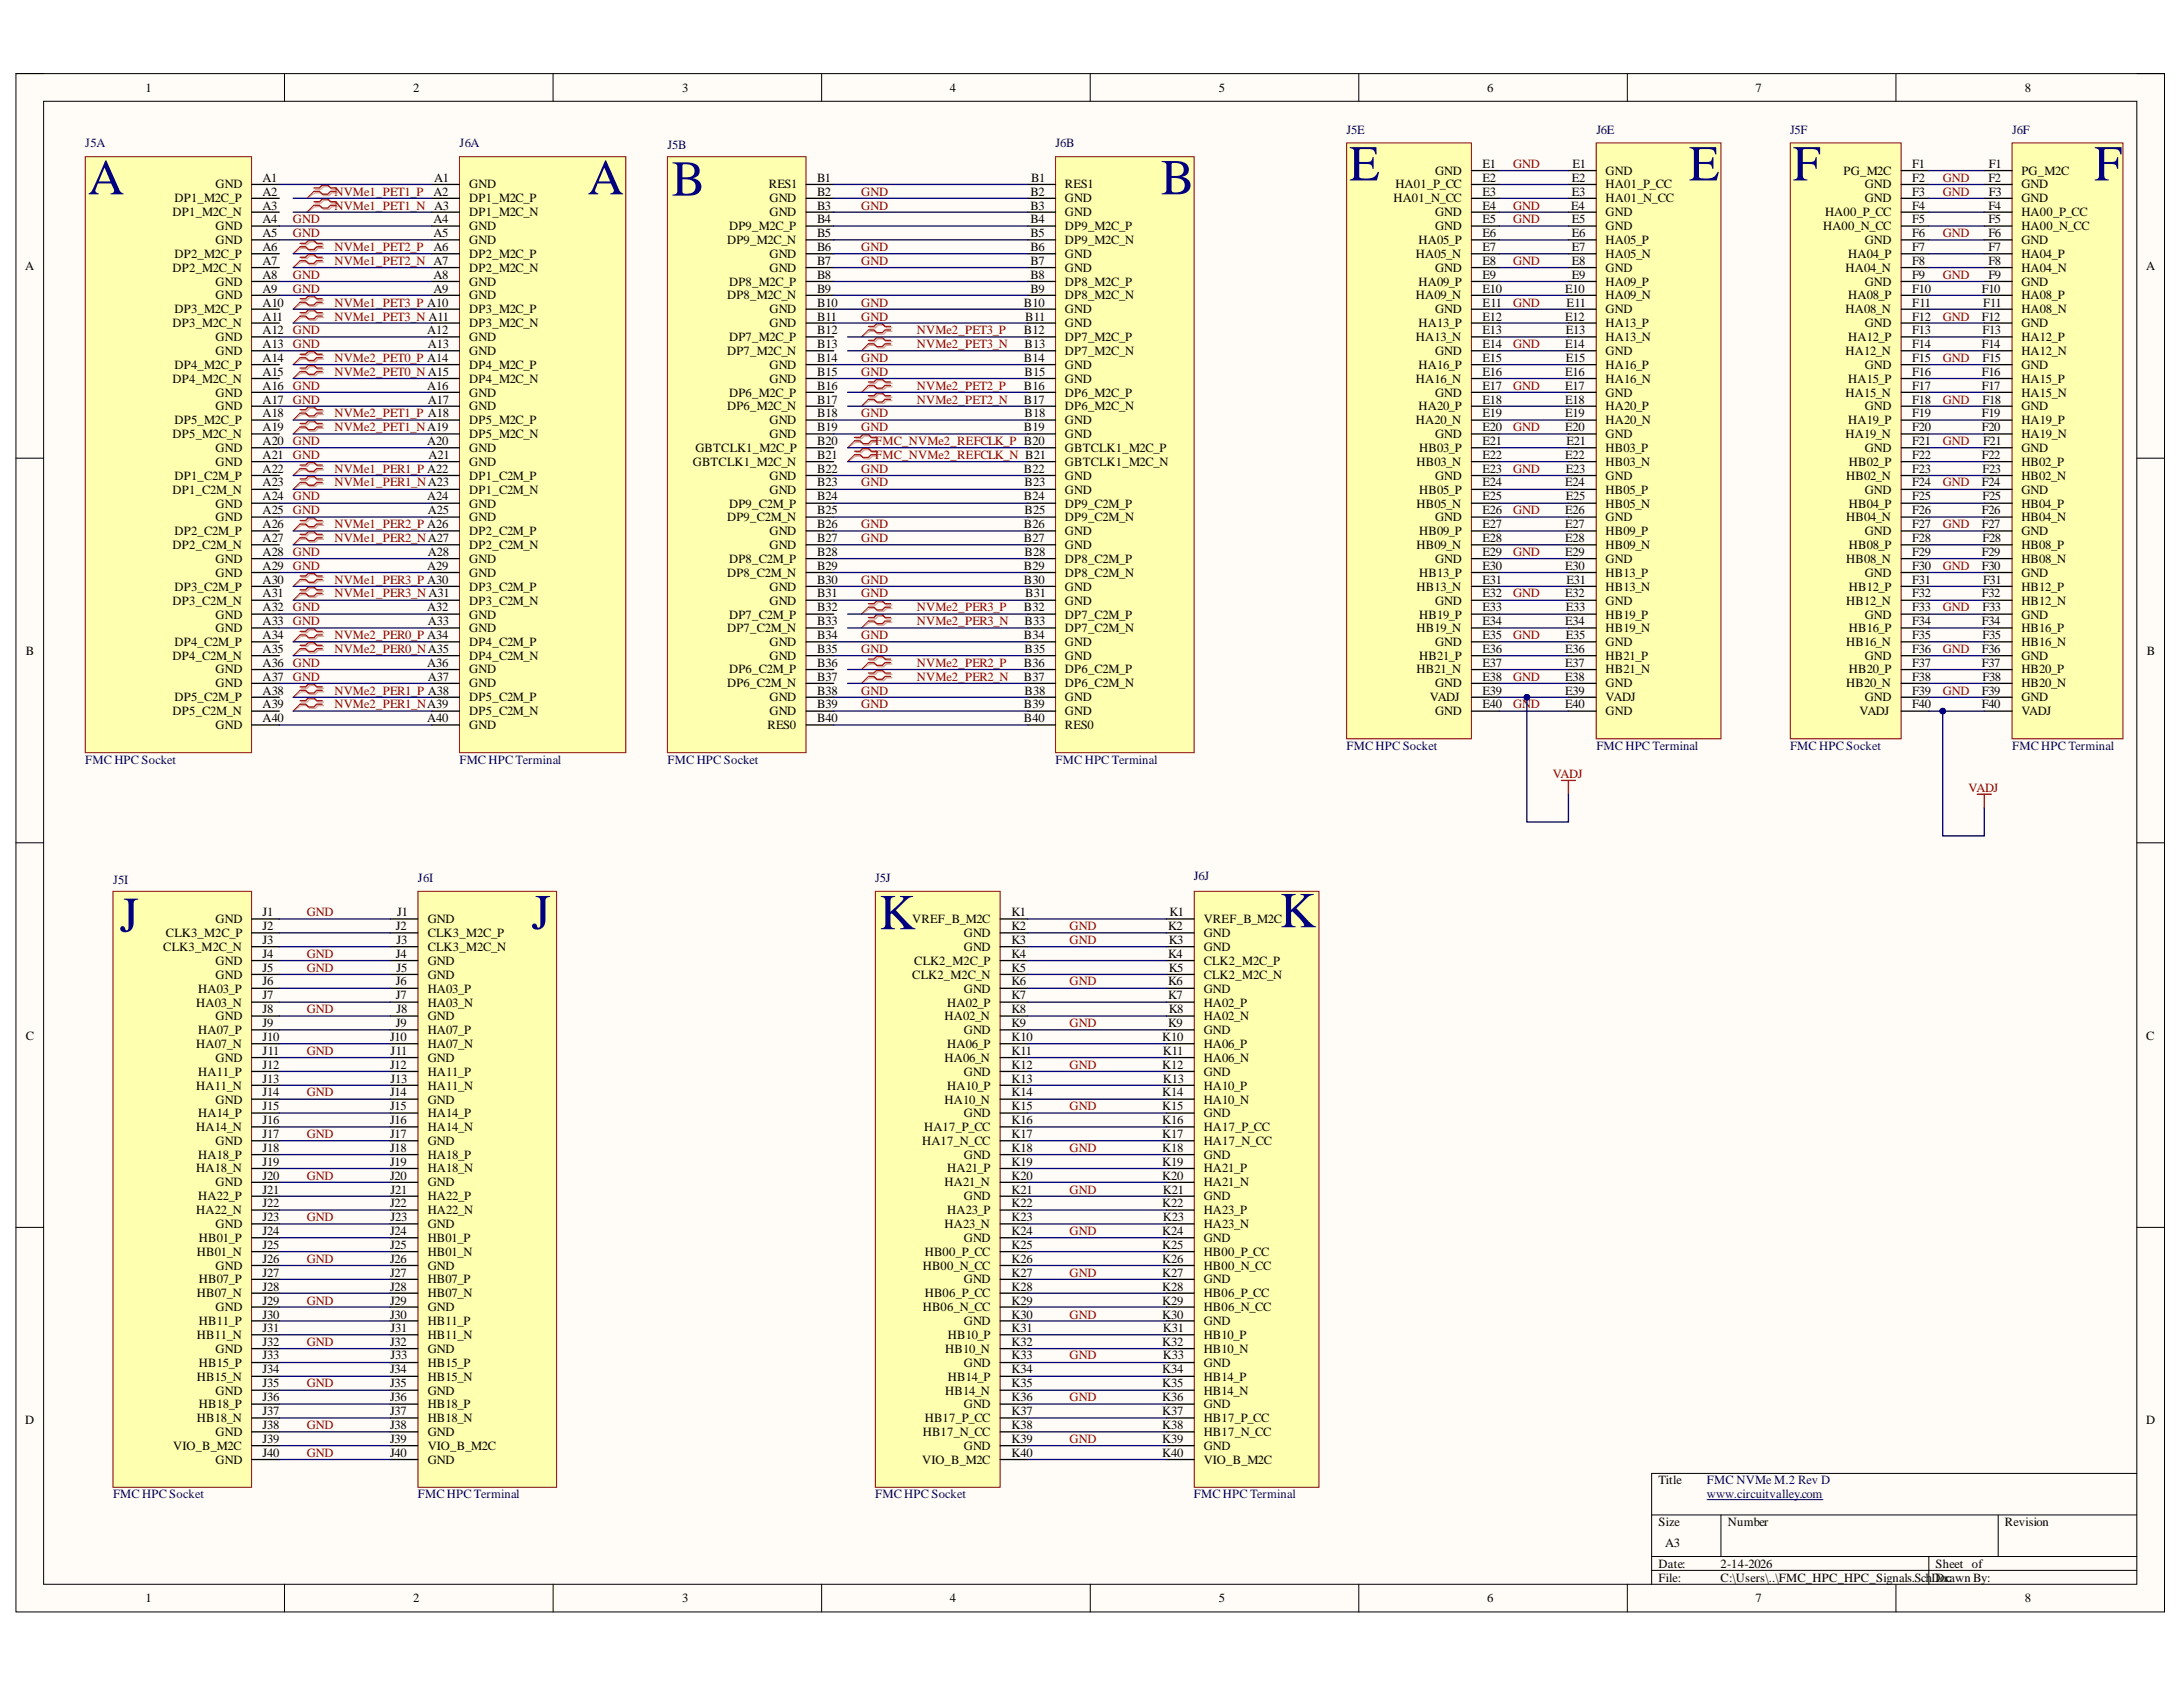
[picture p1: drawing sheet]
<svg xmlns="http://www.w3.org/2000/svg" width="279mm" height="216mm" viewBox="0 0 279 216" stroke-linecap="round" stroke-linejoin="round" font-family="sans-serif">
<defs><g id="words">
<g font-size="6.4" fill="#000080">
<text x="172.7" y="23.1">E</text>
<text x="216.2" y="23.1">E</text>
<text x="229.4" y="23.1">F</text>
<text x="268" y="23.1">F</text>
<text x="11.3" y="24.9">A</text>
<text x="75.2" y="24.9">A</text>
<text x="86" y="25">B</text>
<text x="148.6" y="24.9">B</text>
<text x="15.3" y="119.3">J</text>
<text x="68" y="118.9">J</text>
<text x="112.5" y="118.9">K</text>
<text x="163.8" y="118.7">K</text>
</g>
<g font-size="1.6">
<text x="18.6" y="11.8">1</text>
<text x="52.9" y="11.8">2</text>
<text x="87.3" y="11.8">3</text>
<text x="121.6" y="11.8">4</text>
<text x="156" y="11.8">5</text>
<text x="190.4" y="11.8">6</text>
<text x="224.7" y="11.8">7</text>
<text x="259.1" y="11.8">8</text>
<text x="33.6" y="23.3">A1</text>
<text x="55.6" y="23.3">A1</text>
<text x="104.6" y="23.3">B1</text>
<text x="132" y="23.3">B1</text>
<text x="183.7" y="22.4">GND</text>
<text x="189.8" y="21.5">E1</text>
<text x="189.8" y="23.3">E2</text>
<text x="201.2" y="23.3">E2</text>
<text x="201.3" y="21.5">E1</text>
<text x="205.5" y="22.4">GND</text>
<text x="236" y="22.4">PG_M2C</text>
<text x="244.8" y="21.5">F1</text>
<text x="244.8" y="23.3">F2</text>
<text x="254.5" y="23.3">F2</text>
<text x="254.6" y="21.5">F1</text>
<text x="258.7" y="22.4">PG_M2C</text>
<text x="22.1" y="27.7">DP1_M2C_N</text>
<text x="22.3" y="25.9">DP1_M2C_P</text>
<text x="27.6" y="24.1">GND</text>
<text x="27.6" y="29.4">GND</text>
<text x="33.6" y="25">A2</text>
<text x="33.6" y="26.8">A3</text>
<text x="33.6" y="28.6">A4</text>
<text x="55.5" y="25">A2</text>
<text x="55.5" y="28.6">A4</text>
<text x="60.1" y="24.1">GND</text>
<text x="60.1" y="25.9">DP1_M2C_P</text>
<text x="60.1" y="27.7">DP1_M2C_N</text>
<text x="60.1" y="29.4">GND</text>
<text x="93.3" y="29.4">DP9_M2C_P</text>
<text x="98.4" y="24.1">RES1</text>
<text x="98.5" y="25.9">GND</text>
<text x="98.5" y="27.7">GND</text>
<text x="104.6" y="25">B2</text>
<text x="104.6" y="26.8">B3</text>
<text x="104.6" y="28.6">B4</text>
<text x="131.9" y="25">B2</text>
<text x="131.9" y="26.8">B3</text>
<text x="131.9" y="28.6">B4</text>
<text x="136.3" y="24.1">RES1</text>
<text x="136.3" y="25.9">GND</text>
<text x="136.3" y="27.7">GND</text>
<text x="136.3" y="29.4">DP9_M2C_P</text>
<text x="178.3" y="25.9">HA01_N_CC</text>
<text x="178.6" y="24.1">HA01_P_CC</text>
<text x="183.7" y="27.7">GND</text>
<text x="183.7" y="29.4">GND</text>
<text x="189.8" y="25">E3</text>
<text x="189.8" y="26.8">E4</text>
<text x="189.8" y="28.6">E5</text>
<text x="201.1" y="26.8">E4</text>
<text x="201.2" y="25">E3</text>
<text x="201.2" y="28.6">E5</text>
<text x="205.5" y="24.1">HA01_P_CC</text>
<text x="205.5" y="25.9">HA01_N_CC</text>
<text x="205.5" y="27.7">GND</text>
<text x="205.5" y="29.4">GND</text>
<text x="233.3" y="29.4">HA00_N_CC</text>
<text x="233.6" y="27.7">HA00_P_CC</text>
<text x="238.7" y="24.1">GND</text>
<text x="238.7" y="25.9">GND</text>
<text x="244.8" y="25">F3</text>
<text x="244.8" y="26.8">F4</text>
<text x="244.8" y="28.6">F5</text>
<text x="254.5" y="26.8">F4</text>
<text x="254.5" y="28.6">F5</text>
<text x="254.6" y="25">F3</text>
<text x="258.7" y="24.1">GND</text>
<text x="258.7" y="25.9">GND</text>
<text x="258.7" y="27.7">HA00_P_CC</text>
<text x="258.7" y="29.4">HA00_N_CC</text>
<text x="3.2" y="34.6">A</text>
<text x="22.1" y="34.8">DP2_M2C_N</text>
<text x="22.3" y="33">DP2_M2C_P</text>
<text x="27.6" y="31.2">GND</text>
<text x="33.6" y="30.4">A5</text>
<text x="33.6" y="32.1">A6</text>
<text x="33.6" y="33.9">A7</text>
<text x="33.6" y="35.7">A8</text>
<text x="55.5" y="30.4">A5</text>
<text x="55.5" y="32.1">A6</text>
<text x="55.5" y="35.7">A8</text>
<text x="60.1" y="31.2">GND</text>
<text x="60.1" y="33">DP2_M2C_P</text>
<text x="60.1" y="34.8">DP2_M2C_N</text>
<text x="93.1" y="31.2">DP9_M2C_N</text>
<text x="98.5" y="33">GND</text>
<text x="98.5" y="34.8">GND</text>
<text x="104.6" y="30.4">B5</text>
<text x="104.6" y="32.1">B6</text>
<text x="104.6" y="33.9">B7</text>
<text x="104.6" y="35.7">B8</text>
<text x="131.9" y="30.4">B5</text>
<text x="131.9" y="32.1">B6</text>
<text x="131.9" y="33.9">B7</text>
<text x="131.9" y="35.7">B8</text>
<text x="136.3" y="31.2">DP9_M2C_N</text>
<text x="136.3" y="33">GND</text>
<text x="136.3" y="34.8">GND</text>
<text x="181.2" y="33">HA05_N</text>
<text x="181.6" y="31.2">HA05_P</text>
<text x="183.7" y="34.8">GND</text>
<text x="189.8" y="30.4">E6</text>
<text x="189.8" y="32.1">E7</text>
<text x="189.8" y="33.9">E8</text>
<text x="189.8" y="35.7">E9</text>
<text x="201.2" y="30.4">E6</text>
<text x="201.2" y="32.1">E7</text>
<text x="201.2" y="33.9">E8</text>
<text x="201.2" y="35.7">E9</text>
<text x="205.5" y="31.2">HA05_P</text>
<text x="205.5" y="33">HA05_N</text>
<text x="205.5" y="34.8">GND</text>
<text x="236.2" y="34.8">HA04_N</text>
<text x="236.5" y="33">HA04_P</text>
<text x="238.7" y="31.2">GND</text>
<text x="244.8" y="30.4">F6</text>
<text x="244.8" y="32.1">F7</text>
<text x="244.8" y="33.9">F8</text>
<text x="244.8" y="35.7">F9</text>
<text x="254.5" y="30.4">F6</text>
<text x="254.5" y="32.1">F7</text>
<text x="254.5" y="33.9">F8</text>
<text x="254.5" y="35.7">F9</text>
<text x="258.7" y="31.2">GND</text>
<text x="258.7" y="33">HA04_P</text>
<text x="258.7" y="34.8">HA04_N</text>
<text x="274.7" y="34.6">A</text>
<text x="22.1" y="41.9">DP3_M2C_N</text>
<text x="22.3" y="40.1">DP3_M2C_P</text>
<text x="27.6" y="36.5">GND</text>
<text x="27.6" y="38.3">GND</text>
<text x="33.6" y="37.5">A9</text>
<text x="33.6" y="39.2">A10</text>
<text x="33.6" y="41">A11</text>
<text x="55.5" y="37.5">A9</text>
<text x="60.1" y="36.5">GND</text>
<text x="60.1" y="38.3">GND</text>
<text x="60.1" y="40.1">DP3_M2C_P</text>
<text x="60.1" y="41.9">DP3_M2C_N</text>
<text x="93.1" y="38.3">DP8_M2C_N</text>
<text x="93.3" y="36.5">DP8_M2C_P</text>
<text x="98.5" y="40.1">GND</text>
<text x="98.5" y="41.9">GND</text>
<text x="104.6" y="37.5">B9</text>
<text x="104.6" y="39.2">B10</text>
<text x="104.6" y="41">B11</text>
<text x="131" y="39.2">B10</text>
<text x="131.2" y="41">B11</text>
<text x="131.9" y="37.5">B9</text>
<text x="136.3" y="36.5">DP8_M2C_P</text>
<text x="136.3" y="38.3">DP8_M2C_N</text>
<text x="136.3" y="40.1">GND</text>
<text x="136.3" y="41.9">GND</text>
<text x="181.2" y="38.3">HA09_N</text>
<text x="181.6" y="36.5">HA09_P</text>
<text x="181.6" y="41.9">HA13_P</text>
<text x="183.7" y="40.1">GND</text>
<text x="189.8" y="37.5">E10</text>
<text x="189.8" y="39.2">E11</text>
<text x="189.8" y="41">E12</text>
<text x="200.3" y="37.5">E10</text>
<text x="200.3" y="41">E12</text>
<text x="200.5" y="39.2">E11</text>
<text x="205.5" y="36.5">HA09_P</text>
<text x="205.5" y="38.3">HA09_N</text>
<text x="205.5" y="40.1">GND</text>
<text x="205.5" y="41.9">HA13_P</text>
<text x="236.2" y="40.1">HA08_N</text>
<text x="236.5" y="38.3">HA08_P</text>
<text x="238.7" y="36.5">GND</text>
<text x="238.7" y="41.9">GND</text>
<text x="244.8" y="37.5">F10</text>
<text x="244.8" y="39.2">F11</text>
<text x="244.8" y="41">F12</text>
<text x="253.6" y="37.5">F10</text>
<text x="253.6" y="41">F12</text>
<text x="253.8" y="39.2">F11</text>
<text x="258.7" y="36.5">GND</text>
<text x="258.7" y="38.3">HA08_P</text>
<text x="258.7" y="40.1">HA08_N</text>
<text x="258.7" y="41.9">GND</text>
<text x="22.3" y="47.2">DP4_M2C_P</text>
<text x="27.6" y="43.6">GND</text>
<text x="27.6" y="45.4">GND</text>
<text x="33.6" y="42.8">A12</text>
<text x="33.6" y="44.6">A13</text>
<text x="33.6" y="46.4">A14</text>
<text x="54.7" y="42.8">A12</text>
<text x="54.7" y="44.6">A13</text>
<text x="60.1" y="43.6">GND</text>
<text x="60.1" y="45.4">GND</text>
<text x="60.1" y="47.2">DP4_M2C_P</text>
<text x="93.1" y="45.4">DP7_M2C_N</text>
<text x="93.3" y="43.6">DP7_M2C_P</text>
<text x="98.5" y="47.2">GND</text>
<text x="104.6" y="42.8">B12</text>
<text x="104.6" y="44.6">B13</text>
<text x="104.6" y="46.4">B14</text>
<text x="131" y="42.8">B12</text>
<text x="131" y="46.4">B14</text>
<text x="131.1" y="44.6">B13</text>
<text x="136.3" y="43.6">DP7_M2C_P</text>
<text x="136.3" y="45.4">DP7_M2C_N</text>
<text x="136.3" y="47.2">GND</text>
<text x="181.2" y="43.6">HA13_N</text>
<text x="181.6" y="47.2">HA16_P</text>
<text x="183.7" y="45.4">GND</text>
<text x="189.8" y="42.8">E13</text>
<text x="189.8" y="44.6">E14</text>
<text x="189.8" y="46.4">E15</text>
<text x="200.3" y="44.6">E14</text>
<text x="200.4" y="42.8">E13</text>
<text x="200.4" y="46.4">E15</text>
<text x="205.5" y="43.6">HA13_N</text>
<text x="205.5" y="45.4">GND</text>
<text x="205.5" y="47.2">HA16_P</text>
<text x="236.2" y="45.4">HA12_N</text>
<text x="236.5" y="43.6">HA12_P</text>
<text x="238.7" y="47.2">GND</text>
<text x="244.8" y="42.8">F13</text>
<text x="244.8" y="44.6">F14</text>
<text x="244.8" y="46.4">F15</text>
<text x="253.6" y="44.6">F14</text>
<text x="253.7" y="42.8">F13</text>
<text x="253.7" y="46.4">F15</text>
<text x="258.7" y="43.6">HA12_P</text>
<text x="258.7" y="45.4">HA12_N</text>
<text x="258.7" y="47.2">GND</text>
<text x="22.1" y="49">DP4_M2C_N</text>
<text x="27.6" y="50.7">GND</text>
<text x="27.6" y="52.5">GND</text>
<text x="33.6" y="48.1">A15</text>
<text x="33.6" y="49.9">A16</text>
<text x="33.6" y="51.7">A17</text>
<text x="33.6" y="53.4">A18</text>
<text x="54.7" y="49.9">A16</text>
<text x="54.7" y="51.7">A17</text>
<text x="60.1" y="49">DP4_M2C_N</text>
<text x="60.1" y="50.7">GND</text>
<text x="60.1" y="52.5">GND</text>
<text x="93.1" y="52.5">DP6_M2C_N</text>
<text x="93.3" y="50.7">DP6_M2C_P</text>
<text x="98.5" y="49">GND</text>
<text x="104.6" y="48.1">B15</text>
<text x="104.6" y="49.9">B16</text>
<text x="104.6" y="51.7">B17</text>
<text x="104.6" y="53.4">B18</text>
<text x="131" y="49.9">B16</text>
<text x="131" y="51.7">B17</text>
<text x="131.1" y="48.1">B15</text>
<text x="131.1" y="53.4">B18</text>
<text x="136.3" y="49">GND</text>
<text x="136.3" y="50.7">DP6_M2C_P</text>
<text x="136.3" y="52.5">DP6_M2C_N</text>
<text x="181.2" y="49">HA16_N</text>
<text x="181.6" y="52.5">HA20_P</text>
<text x="183.7" y="50.7">GND</text>
<text x="189.8" y="48.1">E16</text>
<text x="189.8" y="49.9">E17</text>
<text x="189.8" y="51.7">E18</text>
<text x="189.8" y="53.4">E19</text>
<text x="200.3" y="48.1">E16</text>
<text x="200.3" y="49.9">E17</text>
<text x="200.3" y="51.7">E18</text>
<text x="200.3" y="53.4">E19</text>
<text x="205.5" y="49">HA16_N</text>
<text x="205.5" y="50.7">GND</text>
<text x="205.5" y="52.5">HA20_P</text>
<text x="236.2" y="50.7">HA15_N</text>
<text x="236.5" y="49">HA15_P</text>
<text x="238.7" y="52.5">GND</text>
<text x="244.8" y="48.1">F16</text>
<text x="244.8" y="49.9">F17</text>
<text x="244.8" y="51.7">F18</text>
<text x="244.8" y="53.4">F19</text>
<text x="253.6" y="48.1">F16</text>
<text x="253.6" y="49.9">F17</text>
<text x="253.6" y="53.4">F19</text>
<text x="253.7" y="51.7">F18</text>
<text x="258.7" y="49">HA15_P</text>
<text x="258.7" y="50.7">HA15_N</text>
<text x="258.7" y="52.5">GND</text>
<text x="22.1" y="56.1">DP5_M2C_N</text>
<text x="22.3" y="54.3">DP5_M2C_P</text>
<text x="27.6" y="57.9">GND</text>
<text x="27.6" y="59.6">GND</text>
<text x="33.6" y="55.1">A19</text>
<text x="33.6" y="56.9">A20</text>
<text x="33.6" y="58.7">A21</text>
<text x="54.7" y="56.9">A20</text>
<text x="54.8" y="58.7">A21</text>
<text x="60.1" y="54.3">DP5_M2C_P</text>
<text x="60.1" y="56.1">DP5_M2C_N</text>
<text x="60.1" y="57.9">GND</text>
<text x="60.1" y="59.6">GND</text>
<text x="88.7" y="59.6">GBTCLK1_M2C_N</text>
<text x="89" y="57.9">GBTCLK1_M2C_P</text>
<text x="98.5" y="54.3">GND</text>
<text x="98.5" y="56.1">GND</text>
<text x="104.6" y="55.1">B19</text>
<text x="104.6" y="56.9">B20</text>
<text x="104.6" y="58.7">B21</text>
<text x="131" y="55.1">B19</text>
<text x="136.3" y="54.3">GND</text>
<text x="136.3" y="56.1">GND</text>
<text x="136.3" y="57.9">GBTCLK1_M2C_P</text>
<text x="136.3" y="59.6">GBTCLK1_M2C_N</text>
<text x="181.2" y="54.3">HA20_N</text>
<text x="181.3" y="59.6">HB03_N</text>
<text x="181.6" y="57.9">HB03_P</text>
<text x="183.7" y="56.1">GND</text>
<text x="189.8" y="55.1">E20</text>
<text x="189.8" y="56.9">E21</text>
<text x="189.8" y="58.7">E22</text>
<text x="200.3" y="55.1">E20</text>
<text x="200.3" y="58.7">E22</text>
<text x="200.5" y="56.9">E21</text>
<text x="205.5" y="54.3">HA20_N</text>
<text x="205.5" y="56.1">GND</text>
<text x="205.5" y="57.9">HB03_P</text>
<text x="205.5" y="59.6">HB03_N</text>
<text x="236.2" y="56.1">HA19_N</text>
<text x="236.5" y="54.3">HA19_P</text>
<text x="236.6" y="59.6">HB02_P</text>
<text x="238.7" y="57.9">GND</text>
<text x="244.8" y="55.1">F20</text>
<text x="244.8" y="56.9">F21</text>
<text x="244.8" y="58.7">F22</text>
<text x="253.6" y="55.1">F20</text>
<text x="253.6" y="58.7">F22</text>
<text x="253.8" y="56.9">F21</text>
<text x="258.7" y="54.3">HA19_P</text>
<text x="258.7" y="56.1">HA19_N</text>
<text x="258.7" y="57.9">GND</text>
<text x="258.7" y="59.6">HB02_P</text>
<text x="22.1" y="63.2">DP1_C2M_N</text>
<text x="22.3" y="61.4">DP1_C2M_P</text>
<text x="27.6" y="65">GND</text>
<text x="33.6" y="60.5">A22</text>
<text x="33.6" y="62.3">A23</text>
<text x="33.6" y="64">A24</text>
<text x="33.6" y="65.8">A25</text>
<text x="54.7" y="64">A24</text>
<text x="54.7" y="65.8">A25</text>
<text x="60.1" y="61.4">DP1_C2M_P</text>
<text x="60.1" y="63.2">DP1_C2M_N</text>
<text x="60.1" y="65">GND</text>
<text x="93.3" y="65">DP9_C2M_P</text>
<text x="98.5" y="61.4">GND</text>
<text x="98.5" y="63.2">GND</text>
<text x="104.6" y="60.5">B22</text>
<text x="104.6" y="62.3">B23</text>
<text x="104.6" y="64">B24</text>
<text x="104.6" y="65.8">B25</text>
<text x="131" y="60.5">B22</text>
<text x="131" y="64">B24</text>
<text x="131.1" y="62.3">B23</text>
<text x="131.1" y="65.8">B25</text>
<text x="136.3" y="61.4">GND</text>
<text x="136.3" y="63.2">GND</text>
<text x="136.3" y="65">DP9_C2M_P</text>
<text x="181.3" y="65">HB05_N</text>
<text x="181.6" y="63.2">HB05_P</text>
<text x="183.7" y="61.4">GND</text>
<text x="189.8" y="60.5">E23</text>
<text x="189.8" y="62.3">E24</text>
<text x="189.8" y="64">E25</text>
<text x="189.8" y="65.8">E26</text>
<text x="200.3" y="62.3">E24</text>
<text x="200.3" y="65.8">E26</text>
<text x="200.4" y="60.5">E23</text>
<text x="200.4" y="64">E25</text>
<text x="205.5" y="61.4">GND</text>
<text x="205.5" y="63.2">HB05_P</text>
<text x="205.5" y="65">HB05_N</text>
<text x="236.3" y="61.4">HB02_N</text>
<text x="236.6" y="65">HB04_P</text>
<text x="238.7" y="63.2">GND</text>
<text x="244.8" y="60.5">F23</text>
<text x="244.8" y="62.3">F24</text>
<text x="244.8" y="64">F25</text>
<text x="244.8" y="65.8">F26</text>
<text x="253.6" y="62.3">F24</text>
<text x="253.6" y="65.8">F26</text>
<text x="253.7" y="60.5">F23</text>
<text x="253.7" y="64">F25</text>
<text x="258.7" y="61.4">HB02_N</text>
<text x="258.7" y="63.2">GND</text>
<text x="258.7" y="65">HB04_P</text>
<text x="22.1" y="70.3">DP2_C2M_N</text>
<text x="22.3" y="68.5">DP2_C2M_P</text>
<text x="27.6" y="66.7">GND</text>
<text x="33.6" y="67.6">A26</text>
<text x="33.6" y="69.4">A27</text>
<text x="33.6" y="71.1">A28</text>
<text x="54.7" y="71.1">A28</text>
<text x="60.1" y="66.7">GND</text>
<text x="60.1" y="68.5">DP2_C2M_P</text>
<text x="60.1" y="70.3">DP2_C2M_N</text>
<text x="93.1" y="66.7">DP9_C2M_N</text>
<text x="98.5" y="68.5">GND</text>
<text x="98.5" y="70.3">GND</text>
<text x="104.6" y="67.6">B26</text>
<text x="104.6" y="69.4">B27</text>
<text x="104.6" y="71.1">B28</text>
<text x="131" y="67.6">B26</text>
<text x="131" y="69.4">B27</text>
<text x="131.1" y="71.1">B28</text>
<text x="136.3" y="66.7">DP9_C2M_N</text>
<text x="136.3" y="68.5">GND</text>
<text x="136.3" y="70.3">GND</text>
<text x="181.3" y="70.3">HB09_N</text>
<text x="181.6" y="68.5">HB09_P</text>
<text x="183.7" y="66.7">GND</text>
<text x="189.8" y="67.6">E27</text>
<text x="189.8" y="69.4">E28</text>
<text x="189.8" y="71.1">E29</text>
<text x="200.3" y="67.6">E27</text>
<text x="200.3" y="69.4">E28</text>
<text x="200.3" y="71.1">E29</text>
<text x="205.5" y="66.7">GND</text>
<text x="205.5" y="68.5">HB09_P</text>
<text x="205.5" y="70.3">HB09_N</text>
<text x="236.3" y="66.7">HB04_N</text>
<text x="236.6" y="70.3">HB08_P</text>
<text x="238.7" y="68.5">GND</text>
<text x="244.8" y="67.6">F27</text>
<text x="244.8" y="69.4">F28</text>
<text x="244.8" y="71.1">F29</text>
<text x="253.6" y="67.6">F27</text>
<text x="253.6" y="71.1">F29</text>
<text x="253.7" y="69.4">F28</text>
<text x="258.7" y="66.7">HB04_N</text>
<text x="258.7" y="68.5">GND</text>
<text x="258.7" y="70.3">HB08_P</text>
<text x="22.1" y="77.4">DP3_C2M_N</text>
<text x="22.3" y="75.6">DP3_C2M_P</text>
<text x="27.6" y="72.1">GND</text>
<text x="27.6" y="73.8">GND</text>
<text x="33.6" y="72.9">A29</text>
<text x="33.6" y="74.7">A30</text>
<text x="33.6" y="76.5">A31</text>
<text x="54.7" y="72.9">A29</text>
<text x="60.1" y="72.1">GND</text>
<text x="60.1" y="73.8">GND</text>
<text x="60.1" y="75.6">DP3_C2M_P</text>
<text x="60.1" y="77.4">DP3_C2M_N</text>
<text x="93.1" y="73.8">DP8_C2M_N</text>
<text x="93.3" y="72.1">DP8_C2M_P</text>
<text x="98.5" y="75.6">GND</text>
<text x="98.5" y="77.4">GND</text>
<text x="104.6" y="72.9">B29</text>
<text x="104.6" y="74.7">B30</text>
<text x="104.6" y="76.5">B31</text>
<text x="131" y="72.9">B29</text>
<text x="131" y="74.7">B30</text>
<text x="131.2" y="76.5">B31</text>
<text x="136.3" y="72.1">DP8_C2M_P</text>
<text x="136.3" y="73.8">DP8_C2M_N</text>
<text x="136.3" y="75.6">GND</text>
<text x="136.3" y="77.4">GND</text>
<text x="181.3" y="75.6">HB13_N</text>
<text x="181.6" y="73.8">HB13_P</text>
<text x="183.7" y="72.1">GND</text>
<text x="183.7" y="77.4">GND</text>
<text x="189.8" y="72.9">E30</text>
<text x="189.8" y="74.7">E31</text>
<text x="189.8" y="76.5">E32</text>
<text x="200.3" y="72.9">E30</text>
<text x="200.3" y="76.5">E32</text>
<text x="200.5" y="74.7">E31</text>
<text x="205.5" y="72.1">GND</text>
<text x="205.5" y="73.8">HB13_P</text>
<text x="205.5" y="75.6">HB13_N</text>
<text x="205.5" y="77.4">GND</text>
<text x="236.3" y="72.1">HB08_N</text>
<text x="236.3" y="77.4">HB12_N</text>
<text x="236.6" y="75.6">HB12_P</text>
<text x="238.7" y="73.8">GND</text>
<text x="244.8" y="72.9">F30</text>
<text x="244.8" y="74.7">F31</text>
<text x="244.8" y="76.5">F32</text>
<text x="253.6" y="72.9">F30</text>
<text x="253.6" y="76.5">F32</text>
<text x="253.8" y="74.7">F31</text>
<text x="258.7" y="72.1">HB08_N</text>
<text x="258.7" y="73.8">GND</text>
<text x="258.7" y="75.6">HB12_P</text>
<text x="258.7" y="77.4">HB12_N</text>
<text x="3.3" y="83.8">B</text>
<text x="22.3" y="82.7">DP4_C2M_P</text>
<text x="27.6" y="79.2">GND</text>
<text x="27.6" y="80.9">GND</text>
<text x="33.6" y="78.2">A32</text>
<text x="33.6" y="80">A33</text>
<text x="33.6" y="81.8">A34</text>
<text x="33.6" y="83.6">A35</text>
<text x="54.7" y="78.2">A32</text>
<text x="54.7" y="80">A33</text>
<text x="60.1" y="79.2">GND</text>
<text x="60.1" y="80.9">GND</text>
<text x="60.1" y="82.7">DP4_C2M_P</text>
<text x="93.1" y="80.9">DP7_C2M_N</text>
<text x="93.3" y="79.2">DP7_C2M_P</text>
<text x="98.5" y="82.7">GND</text>
<text x="104.6" y="78.2">B32</text>
<text x="104.6" y="80">B33</text>
<text x="104.6" y="81.8">B34</text>
<text x="104.6" y="83.6">B35</text>
<text x="131" y="78.2">B32</text>
<text x="131" y="81.8">B34</text>
<text x="131.1" y="80">B33</text>
<text x="131.1" y="83.6">B35</text>
<text x="136.3" y="79.2">DP7_C2M_P</text>
<text x="136.3" y="80.9">DP7_C2M_N</text>
<text x="136.3" y="82.7">GND</text>
<text x="181.3" y="80.9">HB19_N</text>
<text x="181.6" y="79.2">HB19_P</text>
<text x="183.7" y="82.7">GND</text>
<text x="189.8" y="78.2">E33</text>
<text x="189.8" y="80">E34</text>
<text x="189.8" y="81.8">E35</text>
<text x="189.8" y="83.6">E36</text>
<text x="200.3" y="80">E34</text>
<text x="200.3" y="83.6">E36</text>
<text x="200.4" y="78.2">E33</text>
<text x="200.4" y="81.8">E35</text>
<text x="205.5" y="79.2">HB19_P</text>
<text x="205.5" y="80.9">HB19_N</text>
<text x="205.5" y="82.7">GND</text>
<text x="236.3" y="82.7">HB16_N</text>
<text x="236.6" y="80.9">HB16_P</text>
<text x="238.7" y="79.2">GND</text>
<text x="244.8" y="78.2">F33</text>
<text x="244.8" y="80">F34</text>
<text x="244.8" y="81.8">F35</text>
<text x="244.8" y="83.6">F36</text>
<text x="253.6" y="80">F34</text>
<text x="253.6" y="83.6">F36</text>
<text x="253.7" y="78.2">F33</text>
<text x="253.7" y="81.8">F35</text>
<text x="258.7" y="79.2">GND</text>
<text x="258.7" y="80.9">HB16_P</text>
<text x="258.7" y="82.7">HB16_N</text>
<text x="274.8" y="83.8">B</text>
<text x="22.1" y="84.4">DP4_C2M_N</text>
<text x="22.3" y="89.7">DP5_C2M_P</text>
<text x="27.6" y="86.2">GND</text>
<text x="27.6" y="88">GND</text>
<text x="33.6" y="85.3">A36</text>
<text x="33.6" y="87.1">A37</text>
<text x="33.6" y="88.9">A38</text>
<text x="54.7" y="85.3">A36</text>
<text x="54.7" y="87.1">A37</text>
<text x="60.1" y="84.4">DP4_C2M_N</text>
<text x="60.1" y="86.2">GND</text>
<text x="60.1" y="88">GND</text>
<text x="60.1" y="89.7">DP5_C2M_P</text>
<text x="93.1" y="88">DP6_C2M_N</text>
<text x="93.3" y="86.2">DP6_C2M_P</text>
<text x="98.5" y="84.4">GND</text>
<text x="98.5" y="89.7">GND</text>
<text x="104.6" y="85.3">B36</text>
<text x="104.6" y="87.1">B37</text>
<text x="104.6" y="88.9">B38</text>
<text x="131" y="85.3">B36</text>
<text x="131" y="87.1">B37</text>
<text x="131.1" y="88.9">B38</text>
<text x="136.3" y="84.4">GND</text>
<text x="136.3" y="86.2">DP6_C2M_P</text>
<text x="136.3" y="88">DP6_C2M_N</text>
<text x="136.3" y="89.7">GND</text>
<text x="181.3" y="86.2">HB21_N</text>
<text x="181.6" y="84.4">HB21_P</text>
<text x="183" y="89.7">VADJ</text>
<text x="183.7" y="88">GND</text>
<text x="189.8" y="85.3">E37</text>
<text x="189.8" y="87.1">E38</text>
<text x="189.8" y="88.9">E39</text>
<text x="200.3" y="85.3">E37</text>
<text x="200.3" y="87.1">E38</text>
<text x="200.3" y="88.9">E39</text>
<text x="205.5" y="84.4">HB21_P</text>
<text x="205.5" y="86.2">HB21_N</text>
<text x="205.5" y="88">GND</text>
<text x="205.5" y="89.7">VADJ</text>
<text x="236.3" y="88">HB20_N</text>
<text x="236.6" y="86.2">HB20_P</text>
<text x="238.7" y="84.4">GND</text>
<text x="238.7" y="89.7">GND</text>
<text x="244.8" y="85.3">F37</text>
<text x="244.8" y="87.1">F38</text>
<text x="244.8" y="88.9">F39</text>
<text x="253.6" y="85.3">F37</text>
<text x="253.6" y="88.9">F39</text>
<text x="253.7" y="87.1">F38</text>
<text x="258.7" y="84.4">GND</text>
<text x="258.7" y="86.2">HB20_P</text>
<text x="258.7" y="88">HB20_N</text>
<text x="258.7" y="89.7">GND</text>
<text x="22.1" y="91.5">DP5_C2M_N</text>
<text x="27.6" y="93.3">GND</text>
<text x="33.6" y="90.7">A39</text>
<text x="33.6" y="92.4">A40</text>
<text x="54.7" y="92.4">A40</text>
<text x="60.1" y="91.5">DP5_C2M_N</text>
<text x="60.1" y="93.3">GND</text>
<text x="98.2" y="93.3">RES0</text>
<text x="98.5" y="91.5">GND</text>
<text x="104.6" y="90.7">B39</text>
<text x="104.6" y="92.4">B40</text>
<text x="131" y="90.7">B39</text>
<text x="131" y="92.4">B40</text>
<text x="136.3" y="91.5">GND</text>
<text x="136.3" y="93.3">RES0</text>
<text x="183.7" y="91.5">GND</text>
<text x="189.8" y="90.7">E40</text>
<text x="200.3" y="90.7">E40</text>
<text x="205.5" y="91.5">GND</text>
<text x="238" y="91.5">VADJ</text>
<text x="244.8" y="90.7">F40</text>
<text x="253.6" y="90.7">F40</text>
<text x="258.7" y="91.5">VADJ</text>
<text x="21.2" y="119.9">CLK3_M2C_P</text>
<text x="27.6" y="118.2">GND</text>
<text x="33.6" y="117.2">J1</text>
<text x="33.6" y="119">J2</text>
<text x="50.7" y="119">J2</text>
<text x="50.8" y="117.2">J1</text>
<text x="54.7" y="118.2">GND</text>
<text x="54.7" y="119.9">CLK3_M2C_P</text>
<text x="116.8" y="118.2">VREF_B_M2C</text>
<text x="123.4" y="119.9">GND</text>
<text x="129.4" y="117.2">K1</text>
<text x="129.4" y="119">K2</text>
<text x="149.5" y="119">K2</text>
<text x="149.7" y="117.2">K1</text>
<text x="154.1" y="118.2">VREF_B_M2C</text>
<text x="154.1" y="119.9">GND</text>
<text x="20.9" y="121.7">CLK3_M2C_N</text>
<text x="27.6" y="123.5">GND</text>
<text x="27.6" y="125.3">GND</text>
<text x="33.6" y="120.8">J3</text>
<text x="33.6" y="122.6">J4</text>
<text x="33.6" y="124.3">J5</text>
<text x="50.7" y="122.6">J4</text>
<text x="50.8" y="120.8">J3</text>
<text x="50.8" y="124.3">J5</text>
<text x="54.7" y="121.7">CLK3_M2C_N</text>
<text x="54.7" y="123.5">GND</text>
<text x="54.7" y="125.3">GND</text>
<text x="116.8" y="125.3">CLK2_M2C_N</text>
<text x="117" y="123.5">CLK2_M2C_P</text>
<text x="123.4" y="121.7">GND</text>
<text x="129.4" y="120.8">K3</text>
<text x="129.4" y="122.6">K4</text>
<text x="129.4" y="124.3">K5</text>
<text x="149.5" y="122.6">K4</text>
<text x="149.6" y="120.8">K3</text>
<text x="149.6" y="124.3">K5</text>
<text x="154.1" y="121.7">GND</text>
<text x="154.1" y="123.5">CLK2_M2C_P</text>
<text x="154.1" y="125.3">CLK2_M2C_N</text>
<text x="25.1" y="128.8">HA03_N</text>
<text x="25.4" y="127">HA03_P</text>
<text x="27.6" y="130.6">GND</text>
<text x="33.6" y="126.1">J6</text>
<text x="33.6" y="127.9">J7</text>
<text x="33.6" y="129.7">J8</text>
<text x="33.6" y="131.4">J9</text>
<text x="50.7" y="126.1">J6</text>
<text x="50.7" y="127.9">J7</text>
<text x="50.7" y="131.4">J9</text>
<text x="50.8" y="129.7">J8</text>
<text x="54.7" y="127">HA03_P</text>
<text x="54.7" y="128.8">HA03_N</text>
<text x="54.7" y="130.6">GND</text>
<text x="120.9" y="130.6">HA02_N</text>
<text x="121.2" y="128.8">HA02_P</text>
<text x="123.4" y="127">GND</text>
<text x="129.4" y="126.1">K6</text>
<text x="129.4" y="127.9">K7</text>
<text x="129.4" y="129.7">K8</text>
<text x="129.4" y="131.4">K9</text>
<text x="149.5" y="126.1">K6</text>
<text x="149.5" y="127.9">K7</text>
<text x="149.5" y="131.4">K9</text>
<text x="149.6" y="129.7">K8</text>
<text x="154.1" y="127">GND</text>
<text x="154.1" y="128.8">HA02_P</text>
<text x="154.1" y="130.6">HA02_N</text>
<text x="3.3" y="133">C</text>
<text x="25.1" y="134.1">HA07_N</text>
<text x="25.4" y="132.4">HA07_P</text>
<text x="25.4" y="137.7">HA11_P</text>
<text x="27.6" y="135.9">GND</text>
<text x="33.6" y="133.2">J10</text>
<text x="33.6" y="135">J11</text>
<text x="33.6" y="136.8">J12</text>
<text x="49.9" y="133.2">J10</text>
<text x="49.9" y="136.8">J12</text>
<text x="50" y="135">J11</text>
<text x="54.7" y="132.4">HA07_P</text>
<text x="54.7" y="134.1">HA07_N</text>
<text x="54.7" y="135.9">GND</text>
<text x="54.7" y="137.7">HA11_P</text>
<text x="120.9" y="135.9">HA06_N</text>
<text x="121.2" y="134.1">HA06_P</text>
<text x="123.4" y="132.4">GND</text>
<text x="123.4" y="137.7">GND</text>
<text x="129.4" y="133.2">K10</text>
<text x="129.4" y="135">K11</text>
<text x="129.4" y="136.8">K12</text>
<text x="148.7" y="133.2">K10</text>
<text x="148.7" y="136.8">K12</text>
<text x="148.8" y="135">K11</text>
<text x="154.1" y="132.4">GND</text>
<text x="154.1" y="134.1">HA06_P</text>
<text x="154.1" y="135.9">HA06_N</text>
<text x="154.1" y="137.7">GND</text>
<text x="274.7" y="133">C</text>
<text x="25.1" y="139.5">HA11_N</text>
<text x="25.4" y="142.9">HA14_P</text>
<text x="27.6" y="141.3">GND</text>
<text x="33.6" y="138.5">J13</text>
<text x="33.6" y="140.3">J14</text>
<text x="33.6" y="142.1">J15</text>
<text x="33.6" y="143.9">J16</text>
<text x="49.9" y="140.3">J14</text>
<text x="49.9" y="142.1">J15</text>
<text x="49.9" y="143.9">J16</text>
<text x="50" y="138.5">J13</text>
<text x="54.7" y="139.5">HA11_N</text>
<text x="54.7" y="141.3">GND</text>
<text x="54.7" y="142.9">HA14_P</text>
<text x="120.9" y="141.3">HA10_N</text>
<text x="121.2" y="139.5">HA10_P</text>
<text x="123.4" y="142.9">GND</text>
<text x="129.4" y="138.5">K13</text>
<text x="129.4" y="140.3">K14</text>
<text x="129.4" y="142.1">K15</text>
<text x="129.4" y="143.9">K16</text>
<text x="148.7" y="140.3">K14</text>
<text x="148.7" y="142.1">K15</text>
<text x="148.7" y="143.9">K16</text>
<text x="148.8" y="138.5">K13</text>
<text x="154.1" y="139.5">HA10_P</text>
<text x="154.1" y="141.3">HA10_N</text>
<text x="154.1" y="142.9">GND</text>
<text x="25.1" y="144.7">HA14_N</text>
<text x="25.4" y="148.3">HA18_P</text>
<text x="27.6" y="146.5">GND</text>
<text x="33.6" y="145.6">J17</text>
<text x="33.6" y="147.4">J18</text>
<text x="33.6" y="149.2">J19</text>
<text x="49.9" y="145.6">J17</text>
<text x="49.9" y="147.4">J18</text>
<text x="49.9" y="149.2">J19</text>
<text x="54.7" y="144.7">HA14_N</text>
<text x="54.7" y="146.5">GND</text>
<text x="54.7" y="148.3">HA18_P</text>
<text x="118" y="146.5">HA17_N_CC</text>
<text x="118.3" y="144.7">HA17_P_CC</text>
<text x="123.4" y="148.3">GND</text>
<text x="129.4" y="145.6">K17</text>
<text x="129.4" y="147.4">K18</text>
<text x="129.4" y="149.2">K19</text>
<text x="148.7" y="145.6">K17</text>
<text x="148.7" y="147.4">K18</text>
<text x="148.7" y="149.2">K19</text>
<text x="154.1" y="144.7">HA17_P_CC</text>
<text x="154.1" y="146.5">HA17_N_CC</text>
<text x="154.1" y="148.3">GND</text>
<text x="25.1" y="150">HA18_N</text>
<text x="25.1" y="155.4">HA22_N</text>
<text x="25.4" y="153.6">HA22_P</text>
<text x="27.6" y="151.8">GND</text>
<text x="33.6" y="151">J20</text>
<text x="33.6" y="152.8">J21</text>
<text x="33.6" y="154.5">J22</text>
<text x="49.9" y="151">J20</text>
<text x="49.9" y="154.5">J22</text>
<text x="50" y="152.8">J21</text>
<text x="54.7" y="150">HA18_N</text>
<text x="54.7" y="151.8">GND</text>
<text x="54.7" y="153.6">HA22_P</text>
<text x="54.7" y="155.4">HA22_N</text>
<text x="120.9" y="151.8">HA21_N</text>
<text x="121.2" y="150">HA21_P</text>
<text x="121.2" y="155.4">HA23_P</text>
<text x="123.4" y="153.6">GND</text>
<text x="129.4" y="151">K20</text>
<text x="129.4" y="152.8">K21</text>
<text x="129.4" y="154.5">K22</text>
<text x="148.7" y="151">K20</text>
<text x="148.7" y="154.5">K22</text>
<text x="148.8" y="152.8">K21</text>
<text x="154.1" y="150">HA21_P</text>
<text x="154.1" y="151.8">HA21_N</text>
<text x="154.1" y="153.6">GND</text>
<text x="154.1" y="155.4">HA23_P</text>
<text x="25.2" y="160.7">HB01_N</text>
<text x="25.5" y="158.9">HB01_P</text>
<text x="27.6" y="157.2">GND</text>
<text x="33.6" y="156.3">J23</text>
<text x="33.6" y="158.1">J24</text>
<text x="33.6" y="159.9">J25</text>
<text x="33.6" y="161.6">J26</text>
<text x="49.9" y="158.1">J24</text>
<text x="49.9" y="159.9">J25</text>
<text x="49.9" y="161.6">J26</text>
<text x="50" y="156.3">J23</text>
<text x="54.7" y="157.2">GND</text>
<text x="54.7" y="158.9">HB01_P</text>
<text x="54.7" y="160.7">HB01_N</text>
<text x="118.4" y="160.7">HB00_P_CC</text>
<text x="120.9" y="157.2">HA23_N</text>
<text x="123.4" y="158.9">GND</text>
<text x="129.4" y="156.3">K23</text>
<text x="129.4" y="158.1">K24</text>
<text x="129.4" y="159.9">K25</text>
<text x="129.4" y="161.6">K26</text>
<text x="148.7" y="158.1">K24</text>
<text x="148.7" y="159.9">K25</text>
<text x="148.7" y="161.6">K26</text>
<text x="148.8" y="156.3">K23</text>
<text x="154.1" y="157.2">HA23_N</text>
<text x="154.1" y="158.9">GND</text>
<text x="154.1" y="160.7">HB00_P_CC</text>
<text x="25.2" y="166">HB07_N</text>
<text x="25.5" y="164.3">HB07_P</text>
<text x="27.6" y="162.5">GND</text>
<text x="27.6" y="167.8">GND</text>
<text x="33.6" y="163.4">J27</text>
<text x="33.6" y="165.2">J28</text>
<text x="33.6" y="167">J29</text>
<text x="49.9" y="163.4">J27</text>
<text x="49.9" y="165.2">J28</text>
<text x="49.9" y="167">J29</text>
<text x="54.7" y="162.5">GND</text>
<text x="54.7" y="164.3">HB07_P</text>
<text x="54.7" y="166">HB07_N</text>
<text x="54.7" y="167.8">GND</text>
<text x="118.1" y="162.5">HB00_N_CC</text>
<text x="118.1" y="167.8">HB06_N_CC</text>
<text x="118.4" y="166">HB06_P_CC</text>
<text x="123.4" y="164.3">GND</text>
<text x="129.4" y="163.4">K27</text>
<text x="129.4" y="165.2">K28</text>
<text x="129.4" y="167">K29</text>
<text x="148.7" y="163.4">K27</text>
<text x="148.7" y="165.2">K28</text>
<text x="148.7" y="167">K29</text>
<text x="154.1" y="162.5">HB00_N_CC</text>
<text x="154.1" y="164.3">GND</text>
<text x="154.1" y="166">HB06_P_CC</text>
<text x="154.1" y="167.8">HB06_N_CC</text>
<text x="25.2" y="171.4">HB11_N</text>
<text x="25.5" y="169.6">HB11_P</text>
<text x="27.6" y="173.1">GND</text>
<text x="33.6" y="168.7">J30</text>
<text x="33.6" y="170.5">J31</text>
<text x="33.6" y="172.3">J32</text>
<text x="33.6" y="174">J33</text>
<text x="49.9" y="168.7">J30</text>
<text x="49.9" y="172.3">J32</text>
<text x="50" y="170.5">J31</text>
<text x="50" y="174">J33</text>
<text x="54.7" y="169.6">HB11_P</text>
<text x="54.7" y="171.4">HB11_N</text>
<text x="54.7" y="173.1">GND</text>
<text x="121" y="173.1">HB10_N</text>
<text x="121.3" y="171.4">HB10_P</text>
<text x="123.4" y="169.6">GND</text>
<text x="129.4" y="168.7">K30</text>
<text x="129.4" y="170.5">K31</text>
<text x="129.4" y="172.3">K32</text>
<text x="129.4" y="174">K33</text>
<text x="148.7" y="168.7">K30</text>
<text x="148.7" y="172.3">K32</text>
<text x="148.8" y="170.5">K31</text>
<text x="148.8" y="174">K33</text>
<text x="154.1" y="169.6">GND</text>
<text x="154.1" y="171.4">HB10_P</text>
<text x="154.1" y="173.1">HB10_N</text>
<text x="25.2" y="176.7">HB15_N</text>
<text x="25.5" y="174.9">HB15_P</text>
<text x="27.6" y="178.5">GND</text>
<text x="33.6" y="175.8">J34</text>
<text x="33.6" y="177.5">J35</text>
<text x="33.6" y="179.3">J36</text>
<text x="49.9" y="175.8">J34</text>
<text x="49.9" y="177.5">J35</text>
<text x="49.9" y="179.3">J36</text>
<text x="54.7" y="174.9">HB15_P</text>
<text x="54.7" y="176.7">HB15_N</text>
<text x="54.7" y="178.5">GND</text>
<text x="121" y="178.5">HB14_N</text>
<text x="121.3" y="176.7">HB14_P</text>
<text x="123.4" y="174.9">GND</text>
<text x="129.4" y="175.8">K34</text>
<text x="129.4" y="177.5">K35</text>
<text x="129.4" y="179.3">K36</text>
<text x="148.7" y="175.8">K34</text>
<text x="148.7" y="177.5">K35</text>
<text x="148.7" y="179.3">K36</text>
<text x="154.1" y="174.9">GND</text>
<text x="154.1" y="176.7">HB14_P</text>
<text x="154.1" y="178.5">HB14_N</text>
<text x="3.2" y="182.2">D</text>
<text x="22.2" y="185.6">VIO_B_M2C</text>
<text x="25.2" y="182">HB18_N</text>
<text x="25.5" y="180.2">HB18_P</text>
<text x="27.6" y="183.8">GND</text>
<text x="33.6" y="181.1">J37</text>
<text x="33.6" y="182.9">J38</text>
<text x="33.6" y="184.6">J39</text>
<text x="49.9" y="181.1">J37</text>
<text x="49.9" y="182.9">J38</text>
<text x="49.9" y="184.6">J39</text>
<text x="54.7" y="180.2">HB18_P</text>
<text x="54.7" y="182">HB18_N</text>
<text x="54.7" y="183.8">GND</text>
<text x="54.7" y="185.6">VIO_B_M2C</text>
<text x="118.1" y="183.8">HB17_N_CC</text>
<text x="118.4" y="182">HB17_P_CC</text>
<text x="123.4" y="180.2">GND</text>
<text x="123.4" y="185.6">GND</text>
<text x="129.4" y="181.1">K37</text>
<text x="129.4" y="182.9">K38</text>
<text x="129.4" y="184.6">K39</text>
<text x="148.7" y="181.1">K37</text>
<text x="148.7" y="182.9">K38</text>
<text x="148.7" y="184.6">K39</text>
<text x="154.1" y="180.2">GND</text>
<text x="154.1" y="182">HB17_P_CC</text>
<text x="154.1" y="183.8">HB17_N_CC</text>
<text x="154.1" y="185.6">GND</text>
<text x="274.7" y="182.2">D</text>
<text x="27.6" y="187.3">GND</text>
<text x="33.6" y="186.4">J40</text>
<text x="49.9" y="186.4">J40</text>
<text x="54.7" y="187.3">GND</text>
<text x="118" y="187.3">VIO_B_M2C</text>
<text x="129.4" y="186.4">K40</text>
<text x="148.7" y="186.4">K40</text>
<text x="154.1" y="187.3">VIO_B_M2C</text>
<text x="212.3" y="190">Title</text>
<text x="212.3" y="195.3">Size</text>
<text x="221.2" y="195.3">Number</text>
<text x="256.6" y="195.3">Revision</text>
<text x="212.3" y="200.6">Date:</text>
<text x="212.3" y="202.4">File:</text>
<text x="213.1" y="198">A3</text>
<text x="220.2" y="200.6">2-14-2026</text>
<text x="220.2" y="202.4">C:\Users\..\FMC_HPC_HPC_Signals.Sch</text>
<text x="247.2" y="202.4">DDorcawn By:</text>
<text x="247.7" y="200.6">Sheet of</text>
<text x="18.6" y="205">1</text>
<text x="52.9" y="205">2</text>
<text x="87.3" y="205">3</text>
<text x="121.6" y="205">4</text>
<text x="156" y="205">5</text>
<text x="190.4" y="205">6</text>
<text x="224.7" y="205">7</text>
<text x="259.1" y="205">8</text>
</g>
<g font-size="1.6" fill="#000080">
<text x="172.3" y="17.1">J5E</text>
<text x="204.3" y="17.1">J6E</text>
<text x="229.1" y="17.1">J5F</text>
<text x="257.5" y="17.1">J6F</text>
<text x="10.9" y="18.9">J5A</text>
<text x="58.8" y="18.9">J6A</text>
<text x="85.4" y="19">J5B</text>
<text x="135.1" y="18.9">J6B</text>
<text x="10.9" y="97.8">FMCHPC Socket</text>
<text x="58.8" y="97.8">FMCHPC Terminal</text>
<text x="85.4" y="97.8">FMCHPC Socket</text>
<text x="135.1" y="97.8">FMCHPC Terminal</text>
<text x="172.3" y="96">FMCHPC Socket</text>
<text x="204.3" y="96">FMCHPC Terminal</text>
<text x="229.1" y="96">FMCHPC Socket</text>
<text x="257.5" y="96">FMCHPC Terminal</text>
<text x="14.5" y="113.2">J5I</text>
<text x="53.5" y="112.8">J6I</text>
<text x="112" y="112.8">J5J</text>
<text x="152.8" y="112.7">J6J</text>
<text x="14.5" y="191.7">FMCHPC Socket</text>
<text x="53.5" y="191.7">FMCHPC Terminal</text>
<text x="112" y="191.7">FMCHPC Socket</text>
<text x="152.8" y="191.7">FMCHPC Terminal</text>
<text x="218.4" y="190">FMC NVMe M.2 Rev D</text>
<text x="218.4" y="191.7">www.circuitvalley.com</text>
</g>
<g font-size="1.6" fill="#800000">
<text x="193.7" y="21.5">GND</text>
<text x="248.6" y="23.3">GND</text>
<text x="37.5" y="28.6">GND</text>
<text x="42.8" y="26.8">NVMe1_PET1_N A3</text>
<text x="42.8" y="25">NVMe1_PET1_P</text>
<text x="110.2" y="25">GND</text>
<text x="110.2" y="26.8">GND</text>
<text x="193.7" y="26.8">GND</text>
<text x="193.7" y="28.6">GND</text>
<text x="248.6" y="25">GND</text>
<text x="37.5" y="30.4">GND</text>
<text x="37.5" y="35.7">GND</text>
<text x="42.8" y="33.9">NVMe1_PET2_N A7</text>
<text x="42.8" y="32.1">NVMe1_PET2_P</text>
<text x="110.2" y="32.1">GND</text>
<text x="110.2" y="33.9">GND</text>
<text x="193.7" y="33.9">GND</text>
<text x="248.6" y="30.4">GND</text>
<text x="248.6" y="35.7">GND</text>
<text x="37.5" y="37.5">GND</text>
<text x="42.8" y="39.2">NVMe1_PET3_P A10</text>
<text x="42.8" y="41">NVMe1_PET3_N A11</text>
<text x="110.2" y="39.2">GND</text>
<text x="110.2" y="41">GND</text>
<text x="193.7" y="39.2">GND</text>
<text x="248.6" y="41">GND</text>
<text x="37.5" y="42.8">GND</text>
<text x="37.5" y="44.6">GND</text>
<text x="42.8" y="46.4">NVMe2_PET0_P A14</text>
<text x="110.2" y="46.4">GND</text>
<text x="117.3" y="44.6">NVMe2_PET3_N</text>
<text x="117.3" y="42.8">NVMe2_PET3_P</text>
<text x="193.7" y="44.6">GND</text>
<text x="248.6" y="46.4">GND</text>
<text x="37.5" y="49.9">GND</text>
<text x="37.5" y="51.7">GND</text>
<text x="42.8" y="48.1">NVMe2_PET0_NA15</text>
<text x="42.8" y="53.4">NVMe2_PET1_P A18</text>
<text x="110.2" y="53.4">GND</text>
<text x="110.2" y="48.1">GND</text>
<text x="117.3" y="51.7">NVMe2_PET2_N</text>
<text x="117.3" y="49.9">NVMe2_PET2_P</text>
<text x="193.7" y="49.9">GND</text>
<text x="248.6" y="51.7">GND</text>
<text x="37.5" y="56.9">GND</text>
<text x="37.5" y="58.7">GND</text>
<text x="42.8" y="55.1">NVMe2_PET1_NA19</text>
<text x="110.2" y="55.1">GND</text>
<text x="112" y="58.7">FMC_NVMe2_REFCLK_N B21</text>
<text x="112" y="56.9">FMC_NVMe2_REFCLK_P B20</text>
<text x="193.7" y="55.1">GND</text>
<text x="248.6" y="56.9">GND</text>
<text x="37.5" y="64">GND</text>
<text x="37.5" y="65.8">GND</text>
<text x="42.8" y="62.3">NVMe1_PER1_NA23</text>
<text x="42.8" y="60.5">NVMe1_PER1_P A22</text>
<text x="110.2" y="60.5">GND</text>
<text x="110.2" y="62.3">GND</text>
<text x="193.7" y="60.5">GND</text>
<text x="193.7" y="65.8">GND</text>
<text x="248.6" y="62.3">GND</text>
<text x="37.5" y="71.1">GND</text>
<text x="42.8" y="69.4">NVMe1_PER2_NA27</text>
<text x="42.8" y="67.6">NVMe1_PER2_P A26</text>
<text x="110.2" y="67.6">GND</text>
<text x="110.2" y="69.4">GND</text>
<text x="193.7" y="71.1">GND</text>
<text x="248.6" y="67.6">GND</text>
<text x="37.5" y="72.9">GND</text>
<text x="42.8" y="76.5">NVMe1_PER3_NA31</text>
<text x="42.8" y="74.7">NVMe1_PER3_P A30</text>
<text x="110.2" y="74.7">GND</text>
<text x="110.2" y="76.5">GND</text>
<text x="193.7" y="76.5">GND</text>
<text x="248.6" y="72.9">GND</text>
<text x="37.5" y="78.2">GND</text>
<text x="37.5" y="80">GND</text>
<text x="42.8" y="83.6">NVMe2_PER0_NA35</text>
<text x="42.8" y="81.8">NVMe2_PER0_P A34</text>
<text x="110.2" y="81.8">GND</text>
<text x="110.2" y="83.6">GND</text>
<text x="117.3" y="80">NVMe2_PER3_N</text>
<text x="117.3" y="78.2">NVMe2_PER3_P</text>
<text x="193.7" y="81.8">GND</text>
<text x="248.6" y="78.2">GND</text>
<text x="248.6" y="83.6">GND</text>
<text x="37.5" y="85.3">GND</text>
<text x="37.5" y="87.1">GND</text>
<text x="42.8" y="88.9">NVMe2_PER1_P A38</text>
<text x="110.2" y="88.9">GND</text>
<text x="117.3" y="85.3">NVMe2_PER2_P</text>
<text x="117.3" y="87.1">NVMe2_PER2_N</text>
<text x="193.7" y="87.1">GND</text>
<text x="248.6" y="88.9">GND</text>
<text x="42.8" y="90.7">NVMe2_PER1_NA39</text>
<text x="110.2" y="90.7">GND</text>
<text x="193.7" y="90.7">GND</text>
<text x="198.7" y="99.6">VADJ</text>
<text x="251.9" y="101.3">VADJ</text>
<text x="39.3" y="117.2">GND</text>
<text x="136.9" y="119">GND</text>
<text x="39.3" y="122.6">GND</text>
<text x="39.3" y="124.3">GND</text>
<text x="136.9" y="120.8">GND</text>
<text x="39.3" y="129.7">GND</text>
<text x="136.9" y="126.1">GND</text>
<text x="136.9" y="131.4">GND</text>
<text x="39.3" y="135">GND</text>
<text x="136.9" y="136.8">GND</text>
<text x="39.3" y="140.3">GND</text>
<text x="136.9" y="142.1">GND</text>
<text x="39.3" y="145.6">GND</text>
<text x="136.9" y="147.4">GND</text>
<text x="39.3" y="151">GND</text>
<text x="136.9" y="152.8">GND</text>
<text x="39.3" y="156.3">GND</text>
<text x="39.3" y="161.6">GND</text>
<text x="136.9" y="158.1">GND</text>
<text x="39.3" y="167">GND</text>
<text x="136.9" y="163.4">GND</text>
<text x="39.3" y="172.3">GND</text>
<text x="136.9" y="168.7">GND</text>
<text x="136.9" y="174">GND</text>
<text x="39.3" y="177.5">GND</text>
<text x="136.9" y="179.3">GND</text>
<text x="39.3" y="182.9">GND</text>
<text x="136.9" y="184.6">GND</text>
<text x="39.3" y="186.4">GND</text>
</g>
</g></defs>
<path d="M2 9.4h275v196.9h-275z" fill-rule="evenodd" fill="#fffcf8"/>
<path d="M2 9.4h275v196.9h-275z" fill="none" stroke="#000" stroke-width=".13"/>
<path d="M5.6 13h267.9v189.8h-267.9z" fill-rule="evenodd" fill="#fffcf8"/>
<g fill="none" stroke="#000" stroke-width=".13">
<path d="M2 9.4h3.6M5.6 13h267.9v189.8h-267.9zM36.4 9.4v3.6M70.8 9.4v3.6M105.2 9.4v3.6M139.5 9.4v3.6M173.9 9.4v3.6M208.3 9.4v3.6M242.7 9.4v3.6M273.5 9.4h3.5v3.6M2 58.6h3.6M273.5 58.6h3.5"/>
<path d="M2 107.9h3.6M273.5 107.9h3.5M2 157.1h3.6M273.5 157.1h3.5M211.4 193.9h62.1M211.4 199.2h62.1M220.3 193.9v5.3M246.9 199.2v3.6M255.7 193.9v5.3M273.5 188.6h-62.1v14.2M36.4 202.8v3.5M70.8 202.8v3.5"/>
<path d="M105.2 202.8v3.5M139.5 202.8v3.5M173.9 202.8v3.5M208.3 202.8v3.5M211.4 201h62.1M242.7 202.8v3.5M277 202.8v3.5"/>
</g>
<path d="M10.9 20.1h21.3v76.2h-21.3z" fill-rule="evenodd" fill="#ffffb0"/>
<path d="M10.9 20.1h21.3v76.2h-21.3z" fill="none" stroke="#800000" stroke-width=".13"/>
<g fill="none" stroke="#000" stroke-width=".17">
<path d="M32.2 23.6h3.5M32.2 25.4h3.5M32.2 27.2h3.5M32.2 28.9h3.5M32.2 30.7h3.5M32.2 32.5h3.5M32.2 34.2h3.5M32.2 36h3.5M32.2 37.8h3.5M32.2 39.6h3.5M32.2 41.3h3.5M32.2 43.1h3.5"/>
<path d="M32.2 44.9h3.5M32.2 46.7h3.5M32.2 48.4h3.5M32.2 50.2h3.5M32.2 52h3.5M32.2 53.8h3.5M32.2 55.5h3.5M32.2 57.3h3.5M32.2 59.1h3.5M32.2 60.9h3.5M32.2 62.6h3.5M32.2 64.4h3.5"/>
<path d="M32.2 66.2h3.5M32.2 67.9h3.5M32.2 69.7h3.5M32.2 71.5h3.5M32.2 73.3h3.5M32.2 75h3.5M32.2 76.8h3.5M32.2 78.6h3.5M32.2 80.4h3.5M32.2 82.1h3.5M32.2 83.9h3.5M32.2 85.7h3.5"/>
<path d="M32.2 87.5h3.5M32.2 89.2h3.5M32.2 91h3.5M32.2 92.8h3.5"/>
</g>
<path d="M85.4 20.1h17.8v76.2h-17.8z" fill-rule="evenodd" fill="#ffffb0"/>
<path d="M85.4 20.1h17.8v76.2h-17.8z" fill="none" stroke="#800000" stroke-width=".13"/>
<g fill="none" stroke="#000" stroke-width=".17">
<path d="M103.2 23.6h3.5M103.2 25.4h3.5M103.2 27.2h3.5M103.2 28.9h3.5M103.2 30.7h3.5M103.2 32.5h3.5M103.2 34.2h3.5M103.2 36h3.5M103.2 37.8h3.5M103.2 39.6h3.5M103.2 41.3h3.5M103.2 43.1h3.5"/>
<path d="M103.2 44.9h3.5M103.2 46.7h3.5M103.2 48.4h3.5M103.2 50.2h3.5M103.2 52h3.5M103.2 53.8h3.5M103.2 55.5h3.5M103.2 57.3h3.5M103.2 59.1h3.5M103.2 60.9h3.5M103.2 62.6h3.5M103.2 64.4h3.5"/>
<path d="M103.2 66.2h3.5M103.2 67.9h3.5M103.2 69.7h3.5M103.2 71.5h3.5M103.2 73.3h3.5M103.2 75h3.5M103.2 76.8h3.5M103.2 78.6h3.5M103.2 80.4h3.5M103.2 82.1h3.5M103.2 83.9h3.5M103.2 85.7h3.5"/>
<path d="M103.2 87.5h3.5M103.2 89.2h3.5M103.2 91h3.5M103.2 92.8h3.5"/>
</g>
<path d="M172.4 18.3h15.9v76.3h-15.9z" fill-rule="evenodd" fill="#ffffb0"/>
<path d="M172.4 18.3h15.9v76.3h-15.9z" fill="none" stroke="#800000" stroke-width=".13"/>
<g fill="none" stroke="#000" stroke-width=".17">
<path d="M188.3 21.8h3.6M188.3 23.6h3.6M188.3 25.4h3.6M188.3 27.2h3.6M188.3 28.9h3.6M188.3 30.7h3.6M188.3 32.5h3.6M188.3 34.2h3.6M188.3 36h3.6M188.3 37.8h3.6M188.3 39.6h3.6M188.3 41.3h3.6"/>
<path d="M188.3 43.1h3.6M188.3 44.9h3.6M188.3 46.7h3.6M188.3 48.4h3.6M188.3 50.2h3.6M188.3 52h3.6M188.3 53.8h3.6M188.3 55.5h3.6M188.3 57.3h3.6M188.3 59.1h3.6M188.3 60.9h3.6M188.3 62.6h3.6"/>
<path d="M188.3 64.4h3.6M188.3 66.2h3.6M188.3 68h3.6M188.3 69.7h3.6M188.3 71.5h3.6M188.3 73.3h3.6M188.3 75h3.6M188.3 76.8h3.6M188.3 78.6h3.6M188.3 80.4h3.6M188.3 82.1h3.6M188.3 83.9h3.6"/>
<path d="M188.3 85.7h3.6M188.3 87.5h3.6M188.3 89.2h3.6M188.3 91h3.6"/>
</g>
<path d="M229.1 18.3h14.2v76.3h-14.2z" fill-rule="evenodd" fill="#ffffb0"/>
<path d="M229.1 18.3h14.2v76.3h-14.2z" fill="none" stroke="#800000" stroke-width=".13"/>
<g fill="none" stroke="#000" stroke-width=".17">
<path d="M243.3 21.8h3.6M243.3 23.6h3.6M243.3 25.4h3.6M243.3 27.2h3.6M243.3 28.9h3.6M243.3 30.7h3.6M243.3 32.5h3.6M243.3 34.2h3.6M243.3 36h3.6M243.3 37.8h3.6M243.3 39.6h3.6M243.3 41.3h3.6"/>
<path d="M243.3 43.1h3.6M243.3 44.9h3.6M243.3 46.7h3.6M243.3 48.4h3.6M243.3 50.2h3.6M243.3 52h3.6M243.3 53.8h3.6M243.3 55.5h3.6M243.3 57.3h3.6M243.3 59.1h3.6M243.3 60.9h3.6M243.3 62.6h3.6"/>
<path d="M243.3 64.4h3.6M243.3 66.2h3.6M243.3 68h3.6M243.3 69.7h3.6M243.3 71.5h3.6M243.3 73.3h3.6M243.3 75h3.6M243.3 76.8h3.6M243.3 78.6h3.6M243.3 80.4h3.6M243.3 82.1h3.6M243.3 83.9h3.6"/>
<path d="M243.3 85.7h3.6M243.3 87.5h3.6M243.3 89.2h3.6M243.3 91h3.6"/>
</g>
<path d="M58.8 20.1h21.3v76.2h-21.3z" fill-rule="evenodd" fill="#ffffb0"/>
<path d="M58.8 20.1h21.3v76.2h-21.3z" fill="none" stroke="#800000" stroke-width=".13"/>
<g fill="none" stroke="#000" stroke-width=".17">
<path d="M55.3 23.6h3.5M55.3 25.4h3.5M55.3 27.2h3.5M55.3 28.9h3.5M55.3 30.7h3.5M55.3 32.5h3.5M55.3 34.2h3.5M55.3 36h3.5M55.3 37.8h3.5M55.3 39.6h3.5M55.3 41.3h3.5M55.3 43.1h3.5"/>
<path d="M55.3 44.9h3.5M55.3 46.7h3.5M55.3 48.4h3.5M55.3 50.2h3.5M55.3 52h3.5M55.3 53.8h3.5M55.3 55.5h3.5M55.3 57.3h3.5M55.3 59.1h3.5M55.3 60.9h3.5M55.3 62.6h3.5M55.3 64.4h3.5"/>
<path d="M55.3 66.2h3.5M55.3 67.9h3.5M55.3 69.7h3.5M55.3 71.5h3.5M55.3 73.3h3.5M55.3 75h3.5M55.3 76.8h3.5M55.3 78.6h3.5M55.3 80.4h3.5M55.3 82.1h3.5M55.3 83.9h3.5M55.3 85.7h3.5"/>
<path d="M55.3 87.5h3.5M55.3 89.2h3.5M55.3 91h3.5M55.3 92.8h3.5"/>
</g>
<path d="M135.1 20.1h17.7v76.2h-17.7z" fill-rule="evenodd" fill="#ffffb0"/>
<path d="M135.1 20.1h17.7v76.2h-17.7z" fill="none" stroke="#800000" stroke-width=".13"/>
<g fill="none" stroke="#000" stroke-width=".17">
<path d="M131.6 23.6h3.5M131.6 25.4h3.5M131.6 27.2h3.5M131.6 28.9h3.5M131.6 30.7h3.5M131.6 32.5h3.5M131.6 34.2h3.5M131.6 36h3.5M131.6 37.8h3.5M131.6 39.6h3.5M131.6 41.3h3.5M131.6 43.1h3.5"/>
<path d="M131.6 44.9h3.5M131.6 46.7h3.5M131.6 48.4h3.5M131.6 50.2h3.5M131.6 52h3.5M131.6 53.8h3.5M131.6 55.5h3.5M131.6 57.3h3.5M131.6 59.1h3.5M131.6 60.9h3.5M131.6 62.6h3.5M131.6 64.4h3.5"/>
<path d="M131.6 66.2h3.5M131.6 67.9h3.5M131.6 69.7h3.5M131.6 71.5h3.5M131.6 73.3h3.5M131.6 75h3.5M131.6 76.8h3.5M131.6 78.6h3.5M131.6 80.4h3.5M131.6 82.1h3.5M131.6 83.9h3.5M131.6 85.7h3.5"/>
<path d="M131.6 87.5h3.5M131.6 89.2h3.5M131.6 91h3.5M131.6 92.8h3.5"/>
</g>
<path d="M204.3 18.3h16v76.3h-16z" fill-rule="evenodd" fill="#ffffb0"/>
<path d="M204.3 18.3h16v76.3h-16z" fill="none" stroke="#800000" stroke-width=".13"/>
<g fill="none" stroke="#000" stroke-width=".17">
<path d="M200.7 21.8h3.6M200.7 23.6h3.6M200.7 25.4h3.6M200.7 27.2h3.6M200.7 28.9h3.6M200.7 30.7h3.6M200.7 32.5h3.6M200.7 34.2h3.6M200.7 36h3.6M200.7 37.8h3.6M200.7 39.6h3.6M200.7 41.3h3.6"/>
<path d="M200.7 43.1h3.6M200.7 44.9h3.6M200.7 46.7h3.6M200.7 48.4h3.6M200.7 50.2h3.6M200.7 52h3.6M200.7 53.8h3.6M200.7 55.5h3.6M200.7 57.3h3.6M200.7 59.1h3.6M200.7 60.9h3.6M200.7 62.6h3.6"/>
<path d="M200.7 64.4h3.6M200.7 66.2h3.6M200.7 68h3.6M200.7 69.7h3.6M200.7 71.5h3.6M200.7 73.3h3.6M200.7 75h3.6M200.7 76.8h3.6M200.7 78.6h3.6M200.7 80.4h3.6M200.7 82.1h3.6M200.7 83.9h3.6"/>
<path d="M200.7 85.7h3.6M200.7 87.5h3.6M200.7 89.2h3.6M200.7 91h3.6"/>
</g>
<path d="M257.5 18.3h14.2v76.3h-14.2z" fill-rule="evenodd" fill="#ffffb0"/>
<path d="M257.5 18.3h14.2v76.3h-14.2z" fill="none" stroke="#800000" stroke-width=".13"/>
<g fill="none" stroke="#000" stroke-width=".17">
<path d="M254 21.8h3.5M254 23.6h3.5M254 25.4h3.5M254 27.2h3.5M254 28.9h3.5M254 30.7h3.5M254 32.5h3.5M254 34.2h3.5M254 36h3.5M254 37.8h3.5M254 39.6h3.5M254 41.3h3.5"/>
<path d="M254 43.1h3.5M254 44.9h3.5M254 46.7h3.5M254 48.4h3.5M254 50.2h3.5M254 52h3.5M254 53.8h3.5M254 55.5h3.5M254 57.3h3.5M254 59.1h3.5M254 60.9h3.5M254 62.6h3.5"/>
<path d="M254 64.4h3.5M254 66.2h3.5M254 68h3.5M254 69.7h3.5M254 71.5h3.5M254 73.3h3.5M254 75h3.5M254 76.8h3.5M254 78.6h3.5M254 80.4h3.5M254 82.1h3.5M254 83.9h3.5"/>
<path d="M254 85.7h3.5M254 87.5h3.5M254 89.2h3.5M254 91h3.5"/>
</g>
<path d="M14.5 114.1h17.7v76.2h-17.7z" fill-rule="evenodd" fill="#ffffb0"/>
<path d="M14.5 114.1h17.7v76.2h-17.7z" fill="none" stroke="#800000" stroke-width=".13"/>
<g fill="none" stroke="#000" stroke-width=".17">
<path d="M32.2 117.6h3.5M32.2 119.4h3.5M32.2 121.2h3.5M32.2 122.9h3.5M32.2 124.7h3.5M32.2 126.5h3.5M32.2 128.3h3.5M32.2 130h3.5M32.2 131.8h3.5M32.2 133.6h3.5M32.2 135.3h3.5M32.2 137.1h3.5"/>
<path d="M32.2 138.9h3.5M32.2 140.7h3.5M32.2 142.4h3.5M32.2 144.2h3.5M32.2 146h3.5M32.2 147.8h3.5M32.2 149.5h3.5M32.2 151.3h3.5M32.2 153.1h3.5M32.2 154.9h3.5M32.2 156.6h3.5M32.2 158.4h3.5"/>
<path d="M32.2 160.2h3.5M32.2 162h3.5M32.2 163.7h3.5M32.2 165.5h3.5M32.2 167.3h3.5M32.2 169h3.5M32.2 170.8h3.5M32.2 172.6h3.5M32.2 174.4h3.5M32.2 176.1h3.5M32.2 177.9h3.5M32.2 179.7h3.5"/>
<path d="M32.2 181.5h3.5M32.2 183.2h3.5M32.2 185h3.5M32.2 186.8h3.5"/>
</g>
<path d="M112 114.1h16v76.2h-16z" fill-rule="evenodd" fill="#ffffb0"/>
<path d="M112 114.1h16v76.2h-16z" fill="none" stroke="#800000" stroke-width=".13"/>
<g fill="none" stroke="#000" stroke-width=".17">
<path d="M128 117.6h3.6M128 119.4h3.6M128 121.2h3.6M128 122.9h3.6M128 124.7h3.6M128 126.5h3.6M128 128.3h3.6M128 130h3.6M128 131.8h3.6M128 133.6h3.6M128 135.3h3.6M128 137.1h3.6"/>
<path d="M128 138.9h3.6M128 140.7h3.6M128 142.4h3.6M128 144.2h3.6M128 146h3.6M128 147.8h3.6M128 149.5h3.6M128 151.3h3.6M128 153.1h3.6M128 154.9h3.6M128 156.6h3.6M128 158.4h3.6"/>
<path d="M128 160.2h3.6M128 162h3.6M128 163.7h3.6M128 165.5h3.6M128 167.3h3.6M128 169h3.6M128 170.8h3.6M128 172.6h3.6M128 174.4h3.6M128 176.1h3.6M128 177.9h3.6M128 179.7h3.6"/>
<path d="M128 181.5h3.6M128 183.2h3.6M128 185h3.6M128 186.8h3.6"/>
</g>
<path d="M53.5 114.1h17.7v76.2h-17.7z" fill-rule="evenodd" fill="#ffffb0"/>
<path d="M53.5 114.1h17.7v76.2h-17.7z" fill="none" stroke="#800000" stroke-width=".13"/>
<g fill="none" stroke="#000" stroke-width=".17">
<path d="M49.9 117.6h3.6M49.9 119.4h3.6M49.9 121.2h3.6M49.9 122.9h3.6M49.9 124.7h3.6M49.9 126.5h3.6M49.9 128.3h3.6M49.9 130h3.6M49.9 131.8h3.6M49.9 133.6h3.6M49.9 135.3h3.6M49.9 137.1h3.6"/>
<path d="M49.9 138.9h3.6M49.9 140.7h3.6M49.9 142.4h3.6M49.9 144.2h3.6M49.9 146h3.6M49.9 147.8h3.6M49.9 149.5h3.6M49.9 151.3h3.6M49.9 153.1h3.6M49.9 154.9h3.6M49.9 156.6h3.6M49.9 158.4h3.6"/>
<path d="M49.9 160.2h3.6M49.9 162h3.6M49.9 163.7h3.6M49.9 165.5h3.6M49.9 167.3h3.6M49.9 169h3.6M49.9 170.8h3.6M49.9 172.6h3.6M49.9 174.4h3.6M49.9 176.1h3.6M49.9 177.9h3.6M49.9 179.7h3.6"/>
<path d="M49.9 181.5h3.6M49.9 183.2h3.6M49.9 185h3.6M49.9 186.8h3.6"/>
</g>
<path d="M152.8 114.1h16v76.2h-16z" fill-rule="evenodd" fill="#ffffb0"/>
<path d="M152.8 114.1h16v76.2h-16z" fill="none" stroke="#800000" stroke-width=".13"/>
<g fill="none" stroke="#000" stroke-width=".17">
<path d="M149.3 117.6h3.5M149.3 119.4h3.5M149.3 121.2h3.5M149.3 122.9h3.5M149.3 124.7h3.5M149.3 126.5h3.5M149.3 128.3h3.5M149.3 130h3.5M149.3 131.8h3.5M149.3 133.6h3.5M149.3 135.3h3.5M149.3 137.1h3.5"/>
<path d="M149.3 138.9h3.5M149.3 140.7h3.5M149.3 142.4h3.5M149.3 144.2h3.5M149.3 146h3.5M149.3 147.8h3.5M149.3 149.5h3.5M149.3 151.3h3.5M149.3 153.1h3.5M149.3 154.9h3.5M149.3 156.6h3.5M149.3 158.4h3.5"/>
<path d="M149.3 160.2h3.5M149.3 162h3.5M149.3 163.7h3.5M149.3 165.5h3.5M149.3 167.3h3.5M149.3 169h3.5M149.3 170.8h3.5M149.3 172.6h3.5M149.3 174.4h3.5M149.3 176.1h3.5M149.3 177.9h3.5M149.3 179.7h3.5"/>
<path d="M149.3 181.5h3.5M149.3 183.2h3.5M149.3 185h3.5M149.3 186.8h3.5"/>
</g>
<path d="M199.9 99.9h1.7M200.7 99.9v1.7M253.1 101.6h1.8M254 101.6v1.8" fill="none" stroke="#800000" stroke-width=".17"/>
<g fill="none" stroke="#d0a19e" stroke-width=".17">
<path d="M38.6 31.3h.7l.3-.3h.8l.3 .3h.7M38.6 31.8h.7l.3 .3h.8l.3-.3h.7M38.6 33.1h.7l.3-.4h.8l.3 .4h.7M38.6 33.5h.7l.3 .4h.8l.3-.4h.7M38.6 38.4h.7l.3-.3h.8l.3 .3h.7M38.6 38.9h.7l.3 .3h.8l.3-.3h.7M40.4 24.2h.7l.3-.3h.7l.4 .3h.7M40.4 24.7h.7l.3 .3h.7l.4-.3h.7M40.4 26h.7l.3-.4h.7l.4 .4h.7M40.4 26.4h.7l.3 .4h.7l.4-.4h.7M38.6 40.2h.7l.3-.4h.8l.3 .4h.7M38.6 40.6h.7l.3 .4h.8l.3-.4h.7"/>
<path d="M38.6 45.5h.7l.3-.3h.8l.3 .3h.7M38.6 46h.7l.3 .3h.8l.3-.3h.7M38.6 47.3h.7l.3-.4h.8l.3 .4h.7M38.6 47.7h.7l.3 .4h.8l.3-.4h.7M38.6 52.6h.7l.3-.3h.8l.3 .3h.7M38.6 53h.7l.3 .4h.8l.3-.4h.7M38.6 54.4h.7l.3-.4h.8l.3 .4h.7M38.6 54.8h.7l.3 .4h.8l.3-.4h.7M38.6 59.7h.7l.3-.4h.8l.3 .4h.7M109.6 56.2h.7l.3-.4h.7l.4 .4h.7M109.6 56.6h.7l.3 .4h.7l.4-.4h.7M109.6 57.9h.7l.3-.3h.7l.4 .3h.7"/>
<path d="M109.6 58.4h.7l.3 .3h.7l.4-.3h.7M111.3 42h.7l.4-.4h.7l.4 .4h.7M111.3 42.4h.7l.4 .4h.7l.4-.4h.7M111.3 43.7h.7l.4-.3h.7l.4 .3h.7M111.3 44.2h.7l.4 .3h.7l.4-.3h.7M111.3 49.1h.7l.4-.4h.7l.4 .4h.7M111.3 49.5h.7l.4 .4h.7l.4-.4h.7M111.3 50.8h.7l.4-.3h.7l.4 .3h.7M111.3 51.3h.7l.4 .3h.7l.4-.3h.7M38.6 60.1h.7l.3 .4h.8l.3-.4h.7M38.6 61.5h.7l.3-.4h.8l.3 .4h.7M38.6 61.9h.7l.3 .4h.8l.3-.4h.7"/>
<path d="M38.6 66.8h.7l.3-.4h.8l.3 .4h.7M38.6 67.2h.7l.3 .4h.8l.3-.4h.7M38.6 68.6h.7l.3-.4h.8l.3 .4h.7M38.6 69h.7l.3 .4h.8l.3-.4h.7M38.6 73.9h.7l.3-.4h.8l.3 .4h.7M38.6 74.3h.7l.3 .4h.8l.3-.4h.7M38.6 75.7h.7l.3-.4h.8l.3 .4h.7M38.6 76.1h.7l.3 .4h.8l.3-.4h.7M111.3 77.4h.7l.4-.3h.7l.4 .3h.7M111.3 77.9h.7l.4 .3h.7l.4-.3h.7M111.3 79.2h.7l.4-.3h.7l.4 .3h.7M111.3 79.7h.7l.4 .3h.7l.4-.3h.7"/>
<path d="M38.6 81h.7l.3-.4h.8l.3 .4h.7M38.6 81.4h.7l.3 .4h.8l.3-.4h.7M38.6 82.8h.7l.3-.4h.8l.3 .4h.7M38.6 83.2h.7l.3 .4h.8l.3-.4h.7M38.6 88.1h.7l.3-.4h.8l.3 .4h.7M38.6 88.5h.7l.3 .4h.8l.3-.4h.7M38.6 89.9h.7l.3-.4h.8l.3 .4h.7M38.6 90.3h.7l.3 .4h.8l.3-.4h.7M111.3 84.5h.7l.4-.3h.7l.4 .3h.7M111.3 85h.7l.4 .3h.7l.4-.3h.7M111.3 86.3h.7l.4-.3h.7l.4 .3h.7M111.3 86.7h.7l.4 .4h.7l.4-.4h.7"/>
</g>
<g fill="none" stroke="#d0a19e" stroke-width=".13">
<path d="M38.6 31.8l-1.1 .7M38.6 33.5l-1.1 .7M38.6 38.9l-1.1 .7M40.4 24.7l-1.1 .7M40.4 26.4l-1.1 .8M38.6 40.6l-1.1 .7M38.6 46l-1.1 .7M38.6 47.7l-1.1 .7M38.6 53l-1.1 .8M38.6 54.8l-1.1 .7M109.6 56.6l-1.1 .7M109.6 58.4l-1.1 .7"/>
<path d="M111.3 42.4l-1 .7M111.3 44.2l-1 .7M111.3 49.5l-1 .7M111.3 51.3l-1 .7M38.6 60.1l-1.1 .8M38.6 61.9l-1.1 .7M38.6 67.2l-1.1 .7M38.6 69l-1.1 .7M38.6 74.3l-1.1 .7M38.6 76.1l-1.1 .7M111.3 77.9l-1 .7M111.3 79.7l-1 .7"/>
<path d="M38.6 81.4l-1.1 .7M38.6 83.2l-1.1 .7M38.6 88.5l-1.1 .7M38.6 90.3l-1.1 .7M111.3 85l-1 .7M111.3 86.7l-1 .8"/>
</g>
<g fill="none" stroke="#f00" stroke-width=".17">
<path d="M38.4 31.1h.7l.4-.3h.7l.3 .3h.7M38.4 31.6h.7l.4 .3h.7l.3-.3h.7M38.4 32.9h.7l.4-.3h.7l.3 .3h.7M38.4 33.4h.7l.4 .3h.7l.3-.3h.7M38.4 38.2h.7l.4-.3h.7l.3 .3h.7M38.4 38.7h.7l.4 .3h.7l.3-.3h.7M40.2 24h.7l.3-.3h.8l.3 .3h.7M40.2 24.5h.7l.3 .3h.8l.3-.3h.7M40.2 25.8h.7l.3-.3h.8l.3 .3h.7M40.2 26.3h.7l.3 .3h.8l.3-.3h.7M38.4 40h.7l.4-.3h.7l.3 .3h.7M38.4 40.5h.7l.4 .3h.7l.3-.3h.7"/>
<path d="M38.4 45.3h.7l.4-.3h.7l.3 .3h.7M38.4 45.8h.7l.4 .3h.7l.3-.3h.7M38.4 47.1h.7l.4-.3h.7l.3 .3h.7M38.4 47.6h.7l.4 .3h.7l.3-.3h.7M38.4 52.4h.7l.4-.3h.7l.3 .3h.7M38.4 52.9h.7l.4 .3h.7l.3-.3h.7M38.4 54.2h.7l.4-.4h.7l.3 .4h.7M38.4 54.6h.7l.4 .4h.7l.3-.4h.7M38.4 59.5h.7l.4-.3h.7l.3 .3h.7M38.4 60h.7l.4 .3h.7l.3-.3h.7M109.4 56h.7l.3-.4h.7l.4 .4h.7M109.4 56.4h.7l.3 .4h.7l.4-.4h.7"/>
<path d="M109.4 57.7h.7l.3-.3h.7l.4 .3h.7M109.4 58.2h.7l.3 .3h.7l.4-.3h.7M111.1 41.8h.8l.3-.4h.7l.4 .4h.7M111.1 42.2h.8l.3 .4h.7l.4-.4h.7M111.1 43.6h.8l.3-.4h.7l.4 .4h.7M111.1 44h.8l.3 .4h.7l.4-.4h.7M111.1 48.9h.8l.3-.4h.7l.4 .4h.7M111.1 49.3h.8l.3 .4h.7l.4-.4h.7M111.1 50.7h.8l.3-.4h.7l.4 .4h.7M111.1 51.1h.8l.3 .4h.7l.4-.4h.7M38.4 61.3h.7l.4-.4h.7l.3 .4h.7M38.4 61.7h.7l.4 .4h.7l.3-.4h.7"/>
<path d="M38.4 66.6h.7l.4-.3h.7l.3 .3h.7M38.4 67.1h.7l.4 .3h.7l.3-.3h.7M38.4 68.4h.7l.4-.4h.7l.3 .4h.7M38.4 68.8h.7l.4 .4h.7l.3-.4h.7M38.4 73.7h.7l.4-.3h.7l.3 .3h.7M38.4 74.2h.7l.4 .3h.7l.3-.3h.7M38.4 75.5h.7l.4-.4h.7l.3 .4h.7M38.4 75.9h.7l.4 .4h.7l.3-.4h.7M111.1 77.3h.8l.3-.4h.7l.4 .4h.7M111.1 77.7h.8l.3 .4h.7l.4-.4h.7M111.1 79h.8l.3-.3h.7l.4 .3h.7M111.1 79.5h.8l.3 .3h.7l.4-.3h.7"/>
<path d="M38.4 80.8h.7l.4-.3h.7l.3 .3h.7M38.4 81.3h.7l.4 .3h.7l.3-.3h.7M38.4 82.6h.7l.4-.4h.7l.3 .4h.7M38.4 83h.7l.4 .4h.7l.3-.4h.7M38.4 87.9h.7l.4-.4h.7l.3 .4h.7M38.4 88.3h.7l.4 .4h.7l.3-.4h.7M38.4 89.7h.7l.4-.4h.7l.3 .4h.7M38.4 90.1h.7l.4 .4h.7l.3-.4h.7M111.1 84.4h.8l.3-.4h.7l.4 .4h.7M111.1 84.8h.8l.3 .4h.7l.4-.4h.7M111.1 86.1h.8l.3-.3h.7l.4 .3h.7M111.1 86.6h.8l.3 .3h.7l.4-.3h.7"/>
</g>
<g fill="none" stroke="#f00" stroke-width=".13">
<path d="M38.4 31.6l-.9 .9M38.4 33.4l-.9 .8M38.4 38.7l-.9 .9M40.2 24.5l-.9 .9M40.2 26.3l-.9 .9M38.4 40.5l-.9 .8M38.4 45.8l-.9 .9M38.4 47.6l-.9 .8M38.4 52.9l-.9 .9M38.4 54.6l-.9 .9M38.4 60l-.9 .9M109.4 56.4l-.9 .9"/>
<path d="M109.4 58.2l-.9 .9M111.1 42.2l-.8 .9M111.1 44l-.8 .9M111.1 49.3l-.8 .9M111.1 51.1l-.8 .9M38.4 61.7l-.9 .9M38.4 67.1l-.9 .8M38.4 68.8l-.9 .9M38.4 74.2l-.9 .8M38.4 75.9l-.9 .9M111.1 77.7l-.8 .9M111.1 79.5l-.8 .9"/>
<path d="M38.4 81.3l-.9 .8M38.4 83l-.9 .9M38.4 88.3l-.9 .9M38.4 90.1l-.9 .9M111.1 84.8l-.8 .9M111.1 86.6l-.8 .9"/>
</g>
<path d="M218.5 191.9h14.8" fill="none" stroke="#000080" stroke-width=".13"/>
<g fill="none" stroke="#000080" stroke-width=".17">
<path d="M35.7 23.6h19.6M35.7 28.9h19.6M35.7 30.7h19.6M35.7 36h19.6M35.7 37.8h19.6M37.5 25.4h17.8M37.5 27.2h17.8M37.5 32.5h17.8M37.5 34.2h17.8M37.5 39.6h17.8M106.7 23.6h24.9M106.7 25.4h24.9"/>
<path d="M106.7 27.2h24.9M106.7 28.9h24.9M106.7 30.7h24.9M106.7 32.5h24.9M106.7 34.2h24.9M106.7 36h24.9M106.7 37.8h24.9M106.7 39.6h24.9M191.9 23.6h8.8M191.9 25.4h8.8M191.9 27.2h8.8M191.9 28.9h8.8"/>
<path d="M191.9 32.5h8.8M191.9 34.2h8.8M191.9 36h8.8M191.9 37.8h8.8M191.9 39.6h8.8M191.9 21.8h8.8M191.9 30.7h8.8M246.9 23.6h7.1M246.9 25.4h7.1M246.9 27.2h7.1M246.9 28.9h7.1M246.9 32.5h7.1"/>
<path d="M246.9 34.2h7.1M246.9 36h7.1M246.9 37.8h7.1M246.9 39.6h7.1M246.9 21.8h7.1M246.9 30.7h7.1M35.7 43.1h19.6M35.7 44.9h19.6M35.7 50.2h19.6M35.7 52h19.6M35.7 57.3h19.6M35.7 59.1h19.6"/>
<path d="M37.5 41.3h17.8M37.5 46.7h17.8M37.5 48.4h17.8M37.5 53.8h17.8M37.5 55.5h17.8M106.7 41.3h24.9M106.7 46.7h24.9M106.7 48.4h24.9M106.7 53.8h24.9M106.7 55.5h24.9M108.5 43.1h23.1M108.5 44.9h23.1"/>
<path d="M108.5 50.2h23.1M108.5 52h23.1M108.5 57.3h23.1M108.5 59.1h23.1M191.9 41.3h8.8M191.9 43.1h8.8M191.9 44.9h8.8M191.9 48.4h8.8M191.9 50.2h8.8M191.9 52h8.8M191.9 53.8h8.8M191.9 55.5h8.8"/>
<path d="M191.9 57.3h8.8M191.9 59.1h8.8M191.9 46.7h8.8M246.9 41.3h7.1M246.9 43.1h7.1M246.9 44.9h7.1M246.9 48.4h7.1M246.9 50.2h7.1M246.9 52h7.1M246.9 53.8h7.1M246.9 55.5h7.1M246.9 57.3h7.1"/>
<path d="M246.9 59.1h7.1M246.9 46.7h7.1M35.7 64.4h19.6M35.7 66.2h19.6M35.7 71.5h19.6M35.7 73.3h19.6M35.7 78.6h19.6M37.5 60.9h17.8M37.5 62.6h17.8M37.5 67.9h17.8M37.5 69.7h17.8M37.5 75h17.8"/>
<path d="M37.5 76.8h17.8M106.7 60.9h24.9M106.7 62.6h24.9M106.7 64.4h24.9M106.7 66.2h24.9M106.7 67.9h24.9M106.7 69.7h24.9M106.7 71.5h24.9M106.7 73.3h24.9M106.7 75h24.9M106.7 76.8h24.9M108.5 78.6h23.1"/>
<path d="M191.9 60.9h8.8M191.9 62.6h8.8M191.9 64.4h8.8M191.9 66.2h8.8M191.9 69.7h8.8M191.9 71.5h8.8M191.9 73.3h8.8M191.9 75h8.8M191.9 76.8h8.8M191.9 78.6h8.8M191.9 68h8.8M246.9 60.9h7.1"/>
<path d="M246.9 62.6h7.1M246.9 64.4h7.1M246.9 66.2h7.1M246.9 69.7h7.1M246.9 71.5h7.1M246.9 73.3h7.1M246.9 75h7.1M246.9 76.8h7.1M246.9 78.6h7.1M246.9 68h7.1M35.7 80.4h19.6M35.7 85.7h19.6"/>
<path d="M35.7 87.5h19.6M35.7 92.8h19.6M37.5 82.1h17.8M37.5 83.9h17.8M37.5 89.2h17.8M37.5 91h17.8M106.7 82.1h24.9M106.7 83.9h24.9M106.7 89.2h24.9M106.7 91h24.9M106.7 92.8h24.9M108.5 80.4h23.1"/>
<path d="M108.5 85.7h23.1M108.5 87.5h23.1M191.9 80.4h8.8M191.9 82.1h8.8M191.9 85.7h8.8M191.9 87.5h8.8M191.9 91h8.8M191.9 83.9h8.8M195.4 89.2v16h5.3v-3.6M246.9 80.4h7.1M246.9 82.1h7.1M246.9 85.7h7.1"/>
<path d="M246.9 87.5h7.1M246.9 89.2h7.1M246.9 83.9h7.1M35.7 117.6h14.2M35.7 119.4h14.2M131.6 117.6h17.7M131.6 119.4h17.7M35.7 121.2h14.2M35.7 122.9h14.2M35.7 124.7h14.2M35.7 126.5h14.2M35.7 128.3h14.2"/>
<path d="M35.7 130h14.2M35.7 131.8h14.2M35.7 133.6h14.2M35.7 135.3h14.2M35.7 137.1h14.2M35.7 138.9h14.2M131.6 121.2h17.7M131.6 122.9h17.7M131.6 124.7h17.7M131.6 126.5h17.7M131.6 128.3h17.7M131.6 130h17.7"/>
<path d="M131.6 131.8h17.7M131.6 133.6h17.7M131.6 135.3h17.7M131.6 137.1h17.7M131.6 138.9h17.7M35.7 140.7h14.2M35.7 142.4h14.2M35.7 144.2h14.2M35.7 146h14.2M35.7 147.8h14.2M35.7 149.5h14.2M35.7 151.3h14.2"/>
<path d="M35.7 153.1h14.2M35.7 154.9h14.2M35.7 156.6h14.2M35.7 158.4h14.2M131.6 140.7h17.7M131.6 142.4h17.7M131.6 144.2h17.7M131.6 146h17.7M131.6 147.8h17.7M131.6 149.5h17.7M131.6 151.3h17.7M131.6 153.1h17.7"/>
<path d="M131.6 154.9h17.7M131.6 156.6h17.7M131.6 158.4h17.7M35.7 160.2h14.2M35.7 162h14.2M35.7 163.7h14.2M35.7 165.5h14.2M35.7 167.3h14.2M35.7 169h14.2M35.7 170.8h14.2M35.7 172.6h14.2M35.7 174.4h14.2"/>
<path d="M35.7 176.1h14.2M35.7 177.9h14.2M35.7 179.7h14.2M131.6 160.2h17.7M131.6 162h17.7M131.6 163.7h17.7M131.6 165.5h17.7M131.6 167.3h17.7M131.6 169h17.7M131.6 170.8h17.7M131.6 172.6h17.7M131.6 174.4h17.7"/>
<path d="M131.6 176.1h17.7M131.6 177.9h17.7M131.6 179.7h17.7M35.7 181.5h14.2M35.7 183.2h14.2M35.7 185h14.2M35.7 186.8h14.2M131.6 181.5h17.7M131.6 183.2h17.7M131.6 185h17.7M131.6 186.8h17.7"/>
</g>
<circle cx="195.4" cy="89.2" r=".36" fill="#000080"/>
<circle cx="195.4" cy="89.2" r=".36" fill="none" stroke="#000080" stroke-width=".13"/>
<path d="M248.6 91v16h5.4v-3.6" fill="none" stroke="#000080" stroke-width=".17"/>
<circle cx="248.6" cy="91" r=".35" fill="#000080"/>
<circle cx="248.6" cy="91" r=".35" fill="none" stroke="#000080" stroke-width=".13"/>
<path d="M191.9 89.2h8.8" fill="none" stroke="#000080" stroke-width=".17"/>
<circle cx="195.4" cy="89.2" r=".36" fill="#000080"/>
<circle cx="195.4" cy="89.2" r=".36" fill="none" stroke="#000080" stroke-width=".13"/>
<path d="M246.9 91h7.1" fill="none" stroke="#000080" stroke-width=".17"/>
<circle cx="248.6" cy="91" r=".35" fill="#000080"/>
<circle cx="248.6" cy="91" r=".35" fill="none" stroke="#000080" stroke-width=".13"/>
<use href="#words"/>
</svg>
